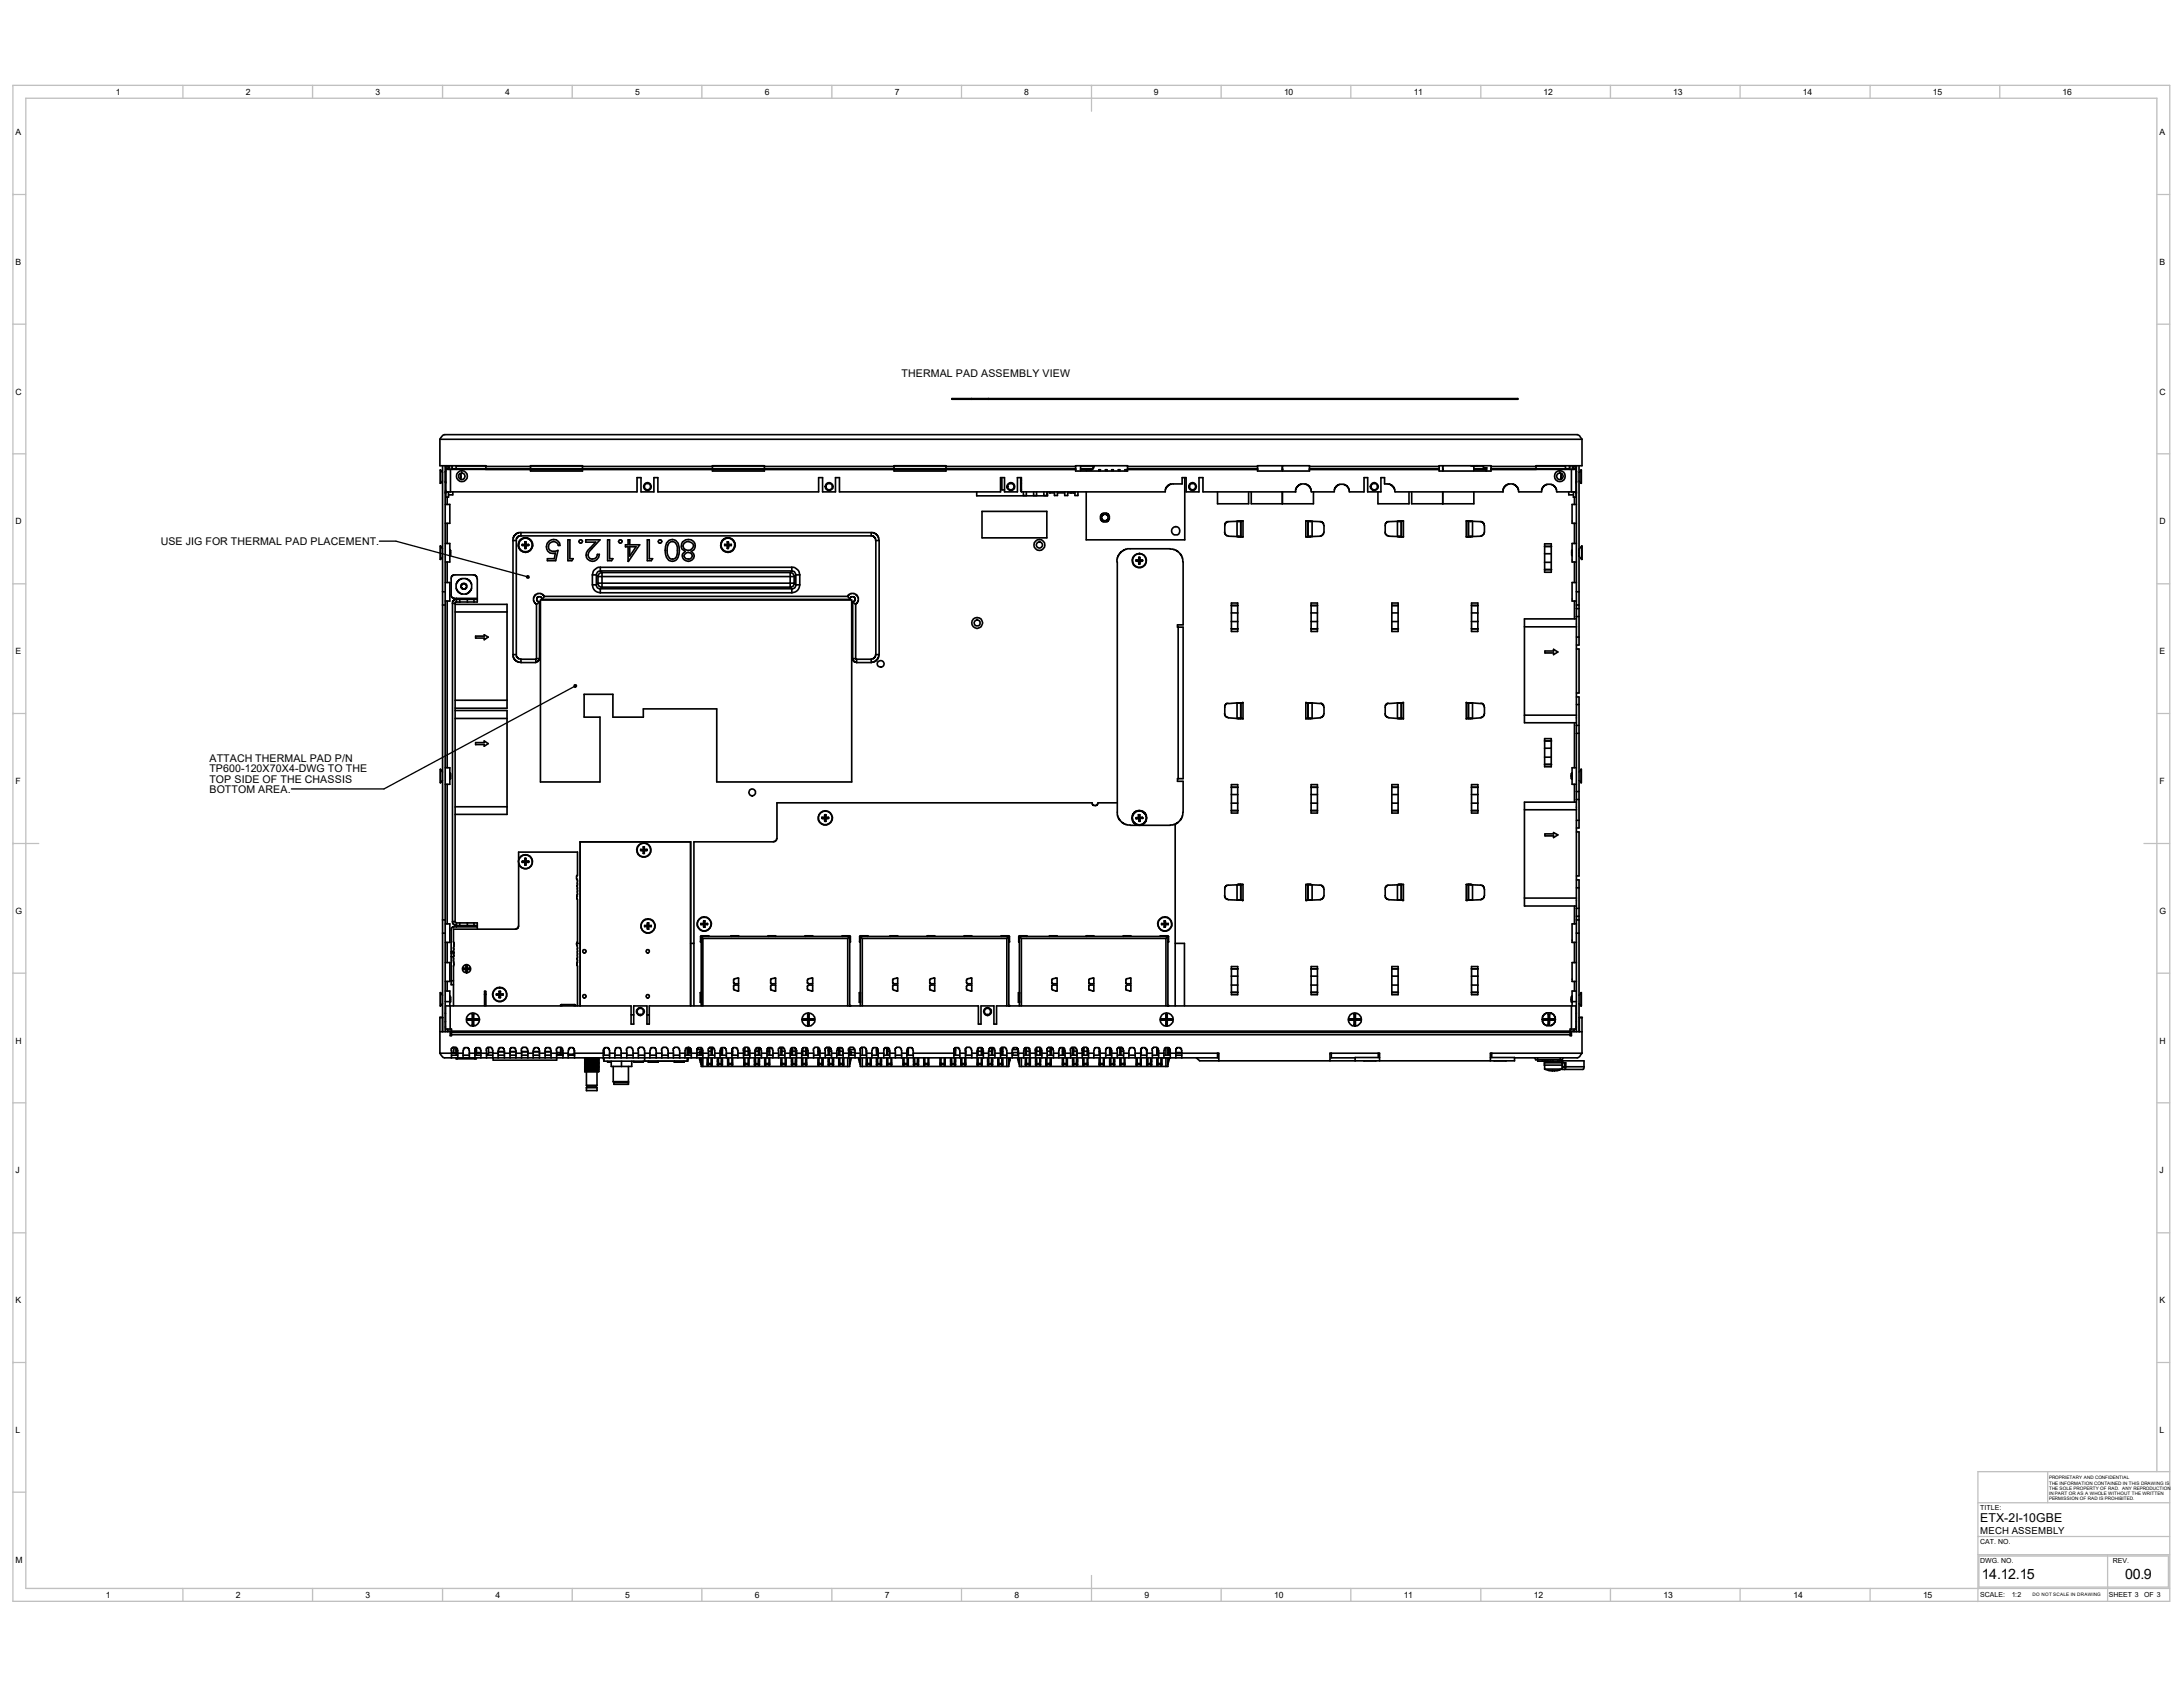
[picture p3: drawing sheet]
<svg xmlns="http://www.w3.org/2000/svg" width="279mm" height="216mm" viewBox="0 0 279 216" stroke-linecap="round" stroke-linejoin="round" font-family="sans-serif">
<defs><g id="words">
<g font-size="1.8">
<text x="253.7" y="202.1">14.12.15</text>
<text x="272" y="202.1">00.9</text>
</g>
<text font-size="1.6" x="253.4" y="194.8">ETX-2I-10GBE</text>
<g font-size="1.4">
<text x="115.4" y="48.3">THERMAL PAD ASSEMBLY VIEW</text>
<text x="20.6" y="69.8">USE JIG FOR THERMAL PAD PLACEMENT.</text>
<text x="26.8" y="97.5">ATTACH THERMAL PAD P/N</text>
<text x="26.8" y="98.8">TP600-120X70X4-DWG TO THE</text>
<text x="26.8" y="100.2">TOP SIDE OF THE CHASSIS</text>
<text x="26.8" y="101.5">BOTTOM AREA.</text>
</g>
<text font-size="1.2" x="253.4" y="196.3">MECH ASSEMBLY</text>
<g font-size="1.1">
<text x="2" y="17.3">A</text>
<text x="14.8" y="12.1">1</text>
<text x="31.5" y="12.1">2</text>
<text x="48.1" y="12.1">3</text>
<text x="64.6" y="12.1">4</text>
<text x="81.3" y="12.1">5</text>
<text x="97.9" y="12.1">6</text>
<text x="114.5" y="12.1">7</text>
<text x="131.1" y="12.1">8</text>
<text x="147.7" y="12.1">9</text>
<text x="164.3" y="12.1">10</text>
<text x="180.9" y="12.1">11</text>
<text x="197.6" y="12.1">12</text>
<text x="214.2" y="12.1">13</text>
<text x="230.8" y="12.1">14</text>
<text x="247.4" y="12.1">15</text>
<text x="264" y="12.1">16</text>
<text x="276.4" y="17.3">A</text>
<text x="2" y="33.9">B</text>
<text x="276.4" y="33.9">B</text>
<text x="2" y="50.5">C</text>
<text x="276.4" y="50.5">C</text>
<text x="2" y="67.1">D</text>
<text x="276.4" y="67.1">D</text>
<text x="2" y="83.7">E</text>
<text x="276.4" y="83.7">E</text>
<text x="2" y="100.3">F</text>
<text x="276.4" y="100.3">F</text>
<text x="2" y="116.9">G</text>
<text x="276.4" y="116.9">G</text>
<text x="2" y="133.6">H</text>
<text x="276.4" y="133.6">H</text>
<text x="2" y="150.2">J</text>
<text x="276.4" y="150.2">J</text>
<text x="2" y="166.8">K</text>
<text x="276.4" y="166.8">K</text>
<text x="2" y="183.4">L</text>
<text x="276.4" y="183.4">L</text>
<text x="2" y="200">M</text>
<text x="13.5" y="204.5">1</text>
<text x="30.2" y="204.5">2</text>
<text x="46.8" y="204.5">3</text>
<text x="63.4" y="204.5">4</text>
<text x="80" y="204.5">5</text>
<text x="96.6" y="204.5">6</text>
<text x="113.2" y="204.5">7</text>
<text x="129.8" y="204.5">8</text>
<text x="146.5" y="204.5">9</text>
<text x="163.1" y="204.5">10</text>
<text x="179.7" y="204.5">11</text>
<text x="196.3" y="204.5">12</text>
<text x="212.9" y="204.5">13</text>
<text x="229.5" y="204.5">14</text>
<text x="246.1" y="204.5">15</text>
</g>
<g font-size=".9">
<text x="253.4" y="193.3">TITLE:</text>
<text x="253.4" y="197.6">CAT. NO.</text>
<text x="253.4" y="200">DWG. NO.</text>
<text x="270.4" y="200">REV.</text>
<text x="253.4" y="204.4">SCALE:</text>
<text x="257.5" y="204.4">1:2</text>
<text x="269.9" y="204.4">SHEET 3</text>
<text x="274.4" y="204.4">OF 3</text>
</g>
<g font-size=".6">
<text x="262.3" y="189.2">PROPRIETARY AND CONFIDENTIAL</text>
<text x="262.3" y="190">THE INFORMATION CONTAINED IN THIS DRAWING IS</text>
<text x="262.3" y="190.7">THE SOLE PROPERTY OF RAD. ANY REPRODUCTION</text>
<text x="262.3" y="191.4">IN PART OR AS A WHOLE WITHOUT THE WRITTEN</text>
<text x="262.3" y="192">PERMISSION OF RAD IS PROHIBITED.</text>
<text x="260.1" y="204.3">DO NOT SCALE IN DRAWING</text>
</g>
</g></defs>
<g fill="none" stroke="#c0c0c0" stroke-width=".17">
<path d="M1.7 10.9h276v194h-276zM23.4 10.9v1.7M40 10.9v1.7M56.6 10.9v1.7M73.2 10.9v1.7M89.8 10.9v1.7M106.5 10.9v1.7M123.1 10.9v1.7M139.7 10.9v3.3M156.3 10.9v1.7M172.9 10.9v1.7M189.5 10.9v1.7"/>
<path d="M206.1 10.9v1.7M222.7 10.9v1.7M239.4 10.9v1.7M255.9 10.9v1.7M1.7 24.9h1.6M276.1 24.9h1.6M1.7 41.5h1.6M1.7 58.1h1.6M276.1 41.5h1.6M276.1 58.1h1.6M1.7 74.7h1.6M276.1 74.7h1.6"/>
<path d="M1.7 91.3h1.6M276.1 91.3h1.6M1.7 107.9h3.3M274.4 107.9h3.3M1.7 124.5h1.6M276.1 124.5h1.6M1.7 141.1h1.6M1.7 157.8h1.6M276.1 141.1h1.6M276.1 157.8h1.6M1.7 174.4h1.6M276.1 174.4h1.6"/>
<path d="M1.7 191h1.6M253.2 196.6h24.5M253.2 192.3h24.5M253.2 199h24.5M253.3 199.1h24.2v4h-24.2zM262.1 188.3v4M269.7 199v5.9M276.1 188.3v-175.7h-272.8v190.7h274.4M277.7 188.3h-24.5v16.7M23.4 203.3v1.6M40 203.3v1.6M56.6 203.3v1.6"/>
<path d="M73.2 203.3v1.6M89.8 203.3v1.6M106.5 203.3v1.6M123.1 203.3v1.6M139.7 201.6v3.3M156.3 203.3v1.6M172.9 203.3v1.6M189.5 203.3v1.6M206.1 203.3v1.6M222.7 203.3v1.6M239.4 203.3v1.6"/>
</g>
<g fill="none" stroke="#000" stroke-width=".21">
<path d="M56.3 56.2l.4-.5 .2-.1h145l.3 .2 .3 .4M56.3 56.2v3.4h5.9v.1M56.3 56.2h146.2M56.6 59.6v72.4M57 59.7h.4M57 59.6v72.4M57.1 59.7v3.3M57.1 59.9h.3M57.1 59.7h.1M57.1 59.6v.1M57.4 59.6v.1M57.4 59.7h.1"/>
<path d="M57.4 59.7v.4M57.5 59.6v.5M57.9 60h79.8M57.9 59.7h.1M57.9 59.6v.5M58.4 59.6v.4M58.4 59.6h3.8M58.4 59.6h.1M58.4 60v.1M62.2 59.7h5.7M62.2 59.7v.4M67.9 59.7v.6h6.6v-.6"/>
<path d="M67.9 59.6h6.6M67.9 59.7v-.1h6.6v.1M74.5 59.7h16.7M91.2 59.7v.6h6.6v-.6M91.2 59.6h6.6M91.2 59.7v-.1h6.6v.1M97.8 59.7h16.6M114.4 59.6h6.7M114.4 59.7v-.1h6.7v.1M114.4 59.7v.6h6.7v-.6M121.1 59.7h16.6M124.3 51.1h2.2"/>
<path d="M124.3 51h2.2M124.3 51h-2.5v.1h2.5M124.3 51v.1M126.5 51v.1M126.5 51h67.8v.1h-67.8M137.7 59.7v.3M137.7 59.7v-.1h6.6v.1M137.7 60v.3h6.6v-.3M138.3 60h1.7M138.3 59.6h1.7M138.3 59.6v.7M140 59.7a.36 .36 0 0 1-.4 .4"/>
<path d="M140 59.6v.1M144.3 60h16.7M144.3 59.7h16.7M144.3 59.7v.3M161 59.7v.3M161 59.7v-.1h6.6v.1M161 60v.3h6.6v-.3M164.1 60h.1M164.1 59.6h.1M164.1 59.6v.7M167.6 60h16.6M167.6 59.7h16.6"/>
<path d="M167.6 59.7v.3M184.2 59.7v-.1h6.6v.1M184.2 60v.3h6.6v-.3M184.2 59.7v.3M184.7 60h.1M184.7 59.6h.1M184.7 59.6v.7M188.2 59.6h.4M188.6 60h1.6M188.6 59.6h1.3M188.6 59.6v.7M188.7 59.6h.4"/>
<path d="M189.9 59.6v.3h.4v.4M190.2 59.9v.4M190.8 60h10.1M190.8 59.7h5.8M190.8 59.7v.3M196.6 59.7v.4M196.6 59.6h3.8M200.3 60v.1M200.4 59.6h.1M200.4 59.6v.4M200.9 59.7v.3M200.9 59.6v.5"/>
<path d="M201.3 59.7h.1M201.3 59.6v.5M201.4 59.6v.1M201.4 59.7v.4M201.4 59.9h.3M201.4 59.7h.4M201.7 59.6v.1M201.7 59.7v3.3M201.7 59.7h.1M201.8 59.6v18.3M202.1 59.6v18.3M202.5 56.2v3.4h-5.9v.1"/>
<path d="M56.4 60.2v1.6M56.4 69.9v1.7M56.4 60.2l.2 .3M56.4 69.9l.2 .3M56.6 61.6l-.2 .2M56.6 71.3l-.2 .3M56.6 75.7h.4M56.6 77.4h.4M57 69.6h.6v2.3h-.6M57 64.6h.6v2.4h-.6M57 74.5h.6v2.4h-.6M57 61.7l.1 .1"/>
<path d="M57 61.7h.1M57 63v.1M57 60.3v1.4M57 60.3v.1M57 63.1h.1M57.1 62.8l-.1 .1M57.1 63h.3M57.1 60.3h-.1M57.1 62.9h.6M57.1 60.1h.6M57.2 63.6v1M57.2 67v2.6"/>
<path d="M57.2 71.9v2.6M57.2 76.9v21.4M57.4 63v.6h-.3v-.6M57.4 62.9v.1M57.6 70.4h.1M57.6 71.1h.1M57.6 70.4v.7M57.7 62.9h23.8v-1.8h.5v1.8h1.7v-1.8h.5v1.8h20.6v-1.8h.5v1.8h1.6v-1.8h.5v1.8h20.7v-1.8h.5v1.8h1.6v-1.8h.5v1.8h18.4l.2-.5 .4-.4 1.6-.1v-.8h.5v1.8h1.7v-1.8h.5v1.8h11.9M57.7 71.1h-.1M57.7 60.1v2.8M57.7 70.4v.7M57.7 60.1h10.2"/>
<path d="M57.9 73.7l.1-.1h2.7l.3 .2 .1 .3v2.5h-2.9a.43 .43 0 0 1-.5-.4v-2.3zM57.9 77.2h.4M57.9 77.2v40.7M58 62.9v.4h-.6M58.3 77.3h6.6v1M58.3 77.2v40.7M58.3 78.3h6.6M58.4 76.7h.4M58.4 76.7v.3M58.4 77h.4M58.4 77h-.1v.2M58.4 76.7h-.2l-.2 .1-.1 .2v.2"/>
<path d="M58.4 76.6v.1M58.8 76.7h1M58.8 60.6h.2M58.8 76.7v.3M58.8 77h1M59 60.6v.7zM59.1 75.1a.34 .34 0 0 0 .4 .2 .34 .34 0 0 0 .2-.5 .34 .34 0 0 0-.6 0l-.1 .2 .1 .1M59.8 76.7h.9M59.8 76.7v.3M59.8 77h.9M60.7 76.7h.4M60.7 76.7v.3"/>
<path d="M61.1 76.7v.3h-.4M61.1 76.6v.1M62.2 60.1h.1M64.9 78.3v11.3M65.7 69.2h.4M65.7 69.2v14.6M66.1 69.2v14.6M66.7 68.2h-.4l-.5 .3-.1 .4v.3M66.7 68.6h44.8M66.7 68.2v.4M66.7 68.2h44.8M66.7 68.6l-.4 .1-.2 .2v.3"/>
<path d="M66.8 69.7h.4M66.8 69.7v.1M66.8 69.7h.1M66.8 69.8h.4M66.9 69.7h.3M66.9 69.8h.3M66.9 69.7v.1M66.9 69.8h-.1M67.2 70.2h.1M67.2 69.3v.1M67.2 69.7h.1M67.2 69.8v.4"/>
<path d="M67.2 69.3h.1M67.2 69.3v.4M67.2 69.4h.1M67.2 70.1h.1M67.2 69.4v.3M67.2 69.8v.3M67.2 69.8h.1M67.2 70.1v.1M67.3 69.7h.3M67.3 69.8h.3M67.3 69.4v.3M67.3 69.8v.3"/>
<path d="M67.3 69.8h.1M67.3 70.1v.1M67.3 69.3l.1 .4M67.3 69.3v.1M67.4 69.7h-.1M67.4 69.8l-.1 .4M67.4 69.7h.2M67.6 69.7v.1M67.6 69.8l-.2 .1M67.9 60.1h.1M67.9 60.1h6.6M68.7 77.3l.3-.3v7.3"/>
<path d="M68.7 77.3v7M69.2 76.8h39.8v23.3h-17.3v-9.4h-9.4v1.1h-3.9v-2.9h-3.6v2.9h2v8.3h-7.6zM69.4 76.7h39.4M69.4 76.7a.34 .34 0 0 0-.3-.4 .34 .34 0 0 0-.4 .3 .34 .34 0 0 0 .2 .4h.1M69.7 76.3l-.5-.4h-.4l-.2 .2-.3 .4v.4l.4 .4M69.7 76.3h38.8M69.7 76.3l-.3 .4M70.3 69.3a.81 .81 0 0 1 .9-.2 .81 .81 0 0 1 .5 .7h-.2a.65 .65 0 0 0-.9-.4 .65 .65 0 0 0-.4 .8 .65 .65 0 0 0 1 .3l.2-.1-.3 1.4h-1v-.3h.9l.1-.7a.87 .87 0 0 1-1.1-.4 .87 .87 0 0 1 .3-1.1zM72.7 69.1h.2v2.4h.5l-.2 .3h-.5zM74.5 60.1h.1M74.5 60.1h16.7M75 69.1h1.8l-1 1.1a.98 .98 0 0 0-.5 1 .62 .62 0 0 0 .7 .3 .62 .62 0 0 0 .5-.5h.2a.85 .85 0 0 1-1.1 .8 .85 .85 0 0 1-.4-1.4l1-1h-1.2z"/>
<path d="M75.8 73.6v1.2M75.8 73.6h.5M75.8 74.8a1.01 1.01 0 0 0 1 1.1M75.8 74.8h.5M76.3 73.6v1.2M76.3 73.6l.2 .2M76.3 74.8a.45 .45 0 0 0 .5 .6M76.5 74.6h.5M76.5 74.6a.45 .45 0 0 0 .5 .5M76.5 73.8v.8M76.5 74.6l-.2 .2M76.5 73.8h.5"/>
<path d="M76.8 73.1a.5 .5 0 0 0-.5 .5M76.8 72.6v.5M76.8 72.6a1.01 1.01 0 0 0-1 1M76.8 75.4v.5M76.8 73.1l.2 .2M76.8 73.1h24.5M76.8 75.4h24.5M76.8 72.6h24.5M76.8 75.9h24.5M77 73.3v.5M77 73.3a.5 .5 0 0 0-.5 .5M77 74.6v.5"/>
<path d="M77 73.8h24.1M77 73.3h24.1M77 73.8v.8M77 74.6h24.1M77 75.1h24.1M77 75.1l-.2 .3M77.8 69.1h.2v2.4h.4l-.1 .3h-.5zM80.4 69.1h.2v.6h1.3l-1.5 2.1v-1.8h-.3v-.3h.3zM80.6 70h.8l-.8 1.2zM82.8 69.1h.3v2.4h.4l-.1 .3h-.6zM85.6 69.2a.88 .88 0 0 1 1.3 .8 1.92 1.92 0 0 1-.4 1.7 .88 .88 0 0 1-1.3-.8 1.92 1.92 0 0 1 .4-1.7zM85.6 69.5a.65 .65 0 0 1 .8-.1 .65 .65 0 0 1 .3 .7 1.78 1.78 0 0 1-.3 1.4h-.5a1.55 1.55 0 0 1-.3-2z"/>
<path d="M87.4 69.3a.89 .89 0 0 1 1.1-.2 .89 .89 0 0 1 .4 1l-.1 .3-.3 .2 .3 .3a.72 .72 0 0 1-.7 .9 .72 .72 0 0 1-.6-1l.2-.2-.4-.3a.95 .95 0 0 1 .1-1zM87.6 69.5a.7 .7 0 0 1 1.2 .3 .66 .66 0 0 1-.8 .6 .66 .66 0 0 1-.5-.7zM87.7 70.9a.46 .46 0 0 1 .7-.1 .46 .46 0 0 1-.1 .7h-.5l-.3-.3zM91.2 60.1h.1M91.2 60.1h6.6M92.8 69.7h.3M92.8 69.7v.1M92.8 69.7h.1M92.8 69.8h.3M92.8 69.8h.1M93.1 70.2h.1M93.1 69.3v.1"/>
<path d="M93.1 69.7h.1M93.1 69.8v.4M93.1 69.3h.1M93.1 69.3v.4M93.1 69.4h.1M93.1 69.4v.3M93.1 69.8v.3M93.1 70.1v.1M93.1 69.8h.1M93.1 70.1h.1M93.2 69.7h.4M93.2 69.4v.3"/>
<path d="M93.2 69.8v.3M93.2 69.8h.1M93.2 70.1v.1M93.2 69.8h.4M93.2 69.3l.1 .4M93.2 69.3v.1M93.3 69.7h-.1M93.3 69.8l-.1 .4M93.3 69.7h.3M93.6 69.8h.1M93.6 69.7v.1M93.6 69.8l-.3 .1"/>
<path d="M93.6 69.7h.1M97.8 60.1h.1M97.8 60.1h16.6M101.1 73.3v.5M101.1 73.8h.5M101.1 74.6v.5M101.1 73.8v.8M101.1 75.1l.2 .3M101.1 73.3a.5 .5 0 0 1 .5 .5M101.1 74.6h.5M101.3 72.6v.5M101.3 75.4v.5"/>
<path d="M101.3 73.1a.5 .5 0 0 1 .6 .5M101.3 72.6a1.01 1.01 0 0 1 1.1 1M101.3 73.1l-.2 .2M101.6 74.6a.45 .45 0 0 1-.5 .5M101.6 73.8v.8M101.6 74.6l.3 .2M101.9 73.6l-.3 .2M101.9 73.6v1.2M101.9 74.8a.45 .45 0 0 1-.6 .6M101.9 73.6h.5M101.9 74.8h.5M102.4 74.8a1.01 1.01 0 0 1-1.1 1.1"/>
<path d="M102.4 73.6v1.2M108.5 76.3l.3 .4M108.5 76.3l.2-.2 .2-.2h.4l.4 .3 .2 .3v.4l-.1 .2-.3 .2M108.8 76.7a.33 .33 0 0 1 .4-.3 .33 .33 0 0 1 .1 .5l-.2 .1M109.1 77l.4 .3v7M109.1 77v7.3M111.5 68.2v.4M111.5 68.6h.2l.3 .2 .1 .4M111.5 68.2h.4l.4 .3 .1 .2 .1 .5M112.1 69.2h.4M112.1 69.2v14.6M112.5 69.2v14.6"/>
<path d="M114.4 60.1h6.7M114.4 60.1h.1M121.1 60.1h16.6M121.1 60.1h.1M125 62.9v.6h9.1v-.6M125.7 65.4h8.3v3.4h-8.3zM128.2 61.1v1.6h.4M130.6 61.5v.3M130.6 61.8h.1M130.6 61.5h.1M130.6 62.7h.1M130.6 61.1v.4"/>
<path d="M130.6 61.8v1.1h.1M131 62.9v.5h.4v-.5M132.3 62.9v.5h.4v-.5M133.6 62.9v.5h.4v-.5M134.3 62.9v.2h.1M134.4 62.9v.2M134.4 63.1h.6M135 62.9v.5h.3v-.5M135.3 63.1h1M136.3 62.9v.5h.4v-.5M136.7 63.1h.7M137 62.9v.2"/>
<path d="M137.2 62.9v.2M137.4 62.9v.2M137.4 63.1h.1M137.5 62.9v.2M137.7 60.1h.1M138 62.9v.5h-.4v-.5l-.1 .2M138.3 60.1h1.5M139 60.1v.2M140.6 60.3v-.2h.2v.2M141.5 60.3v-.2h.2v.2M141.7 66.7a.58 .58 0 0 0 0-.9 .58 .58 0 0 0-.9 .3 .58 .58 0 0 0 .6 .7h.3M142.3 60.3v-.2h.2v.2"/>
<path d="M143 71.9v32.4l.3 .6 .4 .4 .4 .2 .6 .1M143.1 60.3v-.2h.2v.2M144 60.3v-.2h.2v.2M144.3 60.1h16.7M144.3 60.1h.1M145.4 71.7h.4M145.4 71.7v.1M145.4 71.7h.1M145.4 71.8h.4M145.5 71.8h.3M145.5 71.8h-.1M145.5 71.7h.3"/>
<path d="M145.5 71.7v.1M145.8 72.2h.1M145.8 71.7h.1M145.8 71.3v.1M145.8 71.3h.1M145.8 71.3v.4M145.8 71.8v.4M145.8 71.8h.1M145.8 71.4v.3M145.8 71.8v.3M145.8 72.1v.1M145.8 71.4h.1"/>
<path d="M145.8 72.1h.1M145.8 71.8h.4M145.8 71.7h.4M145.8 72.1l.1 .1M145.9 71.3v.4M145.9 71.3l-.1 .1M145.9 71.7h-.1M145.9 71.7h.3M145.9 71.8v.4M146.2 71.7v.1M146.2 71.8h-.3M149.8 70.3h.5l.5 .4 .5 .5 .1 .7v8.1h-.7v.3h.1"/>
<path d="M149.8 70.2h-5.5l-.5 .2-.5 .4-.3 .6v.5M151.6 61.1v8h-12.6v-6.2M155.8 62.9v1.6h4v-1.6M156.7 68.1l.1 .3 .3 .2 1.2 .1M157.6 78.4h.8M157.6 77.5h.8M157.6 79.5h.8M157.6 77.5h.1M157.6 78.4v1.1M157.6 77.5v.9M157.6 79.5v1M158.3 66.7h.5v2h-.5"/>
<path d="M158.3 66.7h.5M158.3 66.7l-1.3 .1-.2 .3v1M158.3 66.7v2M158.3 68.7h.5M158.4 77.5h.1M158.4 78.4v1.1M158.4 77.5v.9M158.4 79.5v1.3h-.8v-.3M158.4 77.5v-.3h-.8v.3M158.5 68.7h.6M158.8 68.7h.3M158.8 66.7v2"/>
<path d="M159 66.7h.1M159 68.7h.1M159.1 66.7h-.3M159.1 66.7h-.6M159.1 66.7v2M160.1 62.9v1.6h8v-1.6M161 60.1h.1M164.1 60.1h.1M164.1 62.9v1.6M167.1 66.7h.6M167.1 66.7v2M167.1 66.7h.3"/>
<path d="M167.3 66.7h.1M167.3 68.7h.1M167.4 68.7h-.3M167.4 66.7v2M167.6 60.1h16.6M167.6 60.1h.1M167.7 68.7h-.6M167.8 78.4h.8M167.8 77.5h.8M167.8 79.5h.8M167.8 77.5h.1M167.8 78.4v1.1"/>
<path d="M167.8 77.5v.9M167.8 79.5v1M167.8 77.5v-.3h.8v.3M167.9 66.7h-.5v2h.5M167.9 66.7v2M167.9 66.7l1.1 .1M167.9 68.7h-.5M167.9 66.7h-.5M168.6 77.5h.1M168.6 78.4v1.1M168.6 77.5v.9M168.6 79.5v1.3h-.8v-.3"/>
<path d="M169 66.8h.2l.2 .3 .1 1-.1 .3-.4 .2-1.1 .1M170.7 62.9h-2.8l-.2-.5-.3-.3-.3-.2h-.6l-.3 .2-.3 .3-.1 .5M176.4 62.9v1.6h3.9v-1.6M177.2 68.1l.1 .3 .3 .2 1.3 .1M178.1 78.4h.8M178.1 77.5h.8M178.1 79.5h.8M178.1 77.5h.1M178.1 78.4v1.1M178.1 77.5v.9M178.1 79.5v1M178.9 66.7h.5"/>
<path d="M178.9 66.7l-1.4 .1-.2 .3v1M178.9 66.7v2M178.9 68.7h.5M178.9 66.7h.4v2h-.4M178.9 77.5v.9M178.9 79.5v1.3h-.8v-.3M178.9 77.5v-.3h-.8v.3M178.9 77.5h.1M178.9 78.4v1.1M179 68.7h.6M179.4 66.7v2M179.4 68.7h.2"/>
<path d="M179.5 66.7h.1M179.5 68.7h.1M179.6 66.7h-.2M179.6 66.7h-.6M179.6 66.7v2M180.7 62.9v1.6h7.9v-1.6M184.2 60.1h.1M184.7 60.1h.1M184.7 62.9v1.6M187.7 66.7h.6M187.7 66.7v2M187.7 66.7h.2"/>
<path d="M187.8 66.7h.1M187.8 68.7h.1M187.9 68.7h-.2M187.9 66.7v2M188.3 68.7h-.6M188.3 77.5v.9M188.3 79.5v1M188.3 77.5v-.3h.8v.3M188.3 78.4h.8M188.3 77.5h.8M188.3 79.5h.8M188.3 77.5h.1"/>
<path d="M188.3 78.4v1.1M188.5 68.7h-.6M188.5 66.7v2M188.5 66.7l1 .1M188.5 66.7h-.6M188.5 66.7h-.5v2h.5M188.6 60.1h1.6M189.1 77.5h.1M189.1 78.4v1.1M189.1 77.5v.9M189.1 79.5v1.3h-.8v-.3M189.5 66.8h.2l.2 .3 .1 1-.1 .3-.4 .2-1 .1"/>
<path d="M190.8 60.1h10.3M190.8 60.1h.1M192.4 62.9h-13.8l-.2-.5-.3-.3-.3-.2h-.6v-.8h-.5v1.8h-1.7v-1.8h-.4v1.8h-1.9l-.1-.4-.3-.4-.3-.1h-.6l-.5 .3-.1 .4v.2M196.6 60.1h.1M197.3 62.9h-2.9l-.2-.5-.3-.3-.3-.2h-.5l-.3 .2-.3 .3-.1 .5M197.7 70.9v1.1M197.7 70.9h.8M197.7 69.9h.9M197.7 72h.8M197.7 72.9h.9M197.7 69.9v-.3h.8v1.3M197.7 69.9v1"/>
<path d="M197.7 72v.9M198.5 70.9v1.1M198.5 72v1.2h-.8v-.3M199.8 60.6v.7M199.8 60.6h.1M200.8 62.9v.4h.6M201.1 62.9h-1.8l-.1-.4-.3-.4-.4-.1h-.5l-.5 .3-.2 .4v.2M201.1 60.1v2.8M201.1 60.1h.6M201.1 62.9h.6M201.2 70.4v.7M201.2 71.1h.1"/>
<path d="M201.2 70.4h.1M201.4 63v.6h.3v-.6M201.4 63h.3M201.4 62.9v.1M201.5 63.6v1M201.5 67v2.6M201.5 71.9v2.6M201.5 76.9v2.3M201.7 60.3l.1 1.4M201.7 63.1h.1M201.7 62.8l.1 .1M201.8 77.9v1"/>
<path d="M201.8 79.9v.3M201.8 79.2h-6.7v1M201.8 74.5h-.6v2.4h.6M201.8 64.6h-.6v2.4h.6M201.8 69.6h-.6v2.3h.6M201.8 61.7l-.1 .1M201.8 61.7h.1M201.8 78.9v.9M201.8 63l-.1 .1M201.8 75.7h.3M201.8 77.4h.3M201.8 77.9h.3"/>
<path d="M201.8 78.9h.3M202.1 77.9v1M202.1 61.6l.3 .2M202.1 70.4h.1M202.1 71.1h.1M202.1 78.9v2.6M202.4 60.2v1.6M202.4 60.2l-.3 .3M202.4 69.9v1.7M202.4 69.9l-.3 .4v.9l.3 .4M56.4 98.5v1.7M56.4 98.5l.2 .3"/>
<path d="M56.6 99.9l-.2 .3M57 98.3h.6v.6M57.6 98.9v1.5h-.6M57.6 99.7h.1M57.6 98.9h.1M57.6 98.9l.1 .1M57.6 98.9v.8M57.7 99v.7M57.7 99.7h-.1M58.3 90.9h6.6v1M58.3 91.9h6.6M58.3 89.6h6.6"/>
<path d="M60.9 81.4h1.1v-.2l.5 .3-.5 .4v-.2h-1.1zM60.9 95h1.1v-.2l.5 .4-.5 .3v-.2h-1.1zM64.9 89.6v1h-6.6M64.9 91.9v11.4M65.7 83.8v.4l.2 .3 .4 .2 .4 .1M65.7 83.8h.4M66.1 83.8v.2l.1 .2 .2 .1 .3 .1M66.7 84.4v.4M66.7 84.4h1.9M68.6 84.4v.4h-1.9M68.7 84.3h.3M68.7 84.3l-.1 .1"/>
<path d="M69 84.3l-.2 .4-.2 .1M109.1 84.3l.2 .3 .3 .2M109.1 84.3h.4M109.5 84.3l.1 .1M109.6 84.4h1.9M109.6 84.4v.4M109.6 84.8h1.9M111.5 84.4v.4M112.1 83.8h.4M112.1 83.8l-.2 .4-.4 .2M112.5 83.8l-.2 .6-.2 .2-.6 .2M150.8 99.7h-.1v.3h.7v4"/>
<path d="M150.8 80.3v19.4M150.8 80.3h.6v19.4h-.6M156.7 91.4l.1 .2 .3 .2 1.2 .1M157.2 90h-.2l-.2 .3v1.1M157.6 80.5h.9M158.3 90h.5v1.9h-.5M158.3 90v1.9M158.3 90h-1.1M158.3 91.9h.5M158.5 91.9l.6 .1M158.8 91.9l.3 .1M158.8 90h-.5"/>
<path d="M158.8 90v1.9M159 90h.1M159 91.9h.1M159.1 89.9l-.3 .1M159.1 89.9l-.6 .1M159.1 89.9v2.1M167.1 89.9l.6 .1M167.1 89.9v2.1M167.1 89.9l.3 .1M167.3 90h.1M167.3 91.9h.1M167.4 90h.5"/>
<path d="M167.4 91.9l-.3 .1M167.4 90v1.9M167.7 91.9l-.6 .1M167.8 80.5h.9M167.9 90h-.5v1.9h.5M167.9 90v1.9M167.9 90h1.1M167.9 91.9h-.5M169 90h.2l.2 .3 .1 1.1-.1 .2-.4 .3h-1.1M177.2 91.4l.1 .2 .3 .2 1.3 .1M177.7 90h-.2l-.2 .3v1.1M178.1 80.5h.9"/>
<path d="M178.9 90v1.9M178.9 90h-1.1M178.9 91.9h.5M178.9 90h.4v1.9h-.4M179 91.9l.6 .1M179.4 90h-.5M179.4 90v1.9M179.4 91.9l.2 .1M179.5 90h.1M179.5 91.9h.1M179.6 89.9l-.2 .1M179.6 89.9l-.6 .1"/>
<path d="M179.6 89.9v2.1M187.7 89.9l.6 .1M187.7 89.9v2.1M187.7 89.9l.2 .1M187.8 90h.1M187.8 91.9h.1M187.9 90h.6M187.9 91.9l-.2 .1M187.9 90v1.9M188.3 91.9l-.6 .1M188.3 80.5h.9M188.5 91.9h-.6"/>
<path d="M188.5 90v1.9M188.5 90h1M188.5 90h-.5v1.9h.5M189.5 90h.2l.2 .3 .1 1.1-.1 .2-.4 .3h-1M195.1 80.2v11.3M195.1 91.5h6.7M195.1 80.2h6.7M195.1 91.5v1h6.7M197.7 95.8v1.1M197.7 95.8h.8M197.7 94.8h.9M197.7 96.9h.8"/>
<path d="M197.7 97.8h.9M197.7 94.8v1M197.7 94.8v-.3h.8v1.3M197.7 96.9v.9M197.7 83.3h1.1v-.2l.6 .3-.6 .4v-.2h-1.1zM198.5 95.8v1.1M198.5 96.9v1.2h-.8v-.3M201.1 99.7h.1M201.1 99v.7M201.2 98.9v.8M201.2 99.7h.1M201.2 98.9h.1"/>
<path d="M201.2 98.9l-.1 .1M201.2 98.9v1.5h.6M201.5 92.5v5.8M201.8 92.8v1.1M201.8 91.5v1.3M201.8 98.3h-.6v.6M201.8 89.2h.3v1M201.8 80.2v11.3M201.8 93.9v7.4M201.8 83.1h.3v5.6h-.3M201.8 81.5h.3M201.8 90.2h.3"/>
<path d="M201.8 92.8h.3M201.8 93.9h.3M202.1 81.5v1h-.3M202.1 92.8v1.1M202.1 99.9l.3 .3M202.1 90.2v2.6M202.1 93.9v7.4M202.4 98.5v1.7M202.4 98.5l-.3 .3M56.6 119.4h.4M56.6 117.7h.4M57 118.2h.6v2.4h-.6"/>
<path d="M57.2 100.4v17.8M57.9 117.9h.4M57.9 117.9v.2l.2 .2 .3 .1M58.3 117.9l.1 .2M58.3 103.3h6.6M58.4 118.1v.3M58.4 118.1h.4M58.4 118.4h.4M58.4 118.4v.2M58.8 118.1h1M58.8 118.1v.3M58.8 118.4h1"/>
<path d="M59.8 118.1h.9M59.8 118.4h.9M59.8 118.1v.3M60.7 118.1h.4v.3M60.7 118.1v.3M60.7 118.4h.4M61.1 118.6h-2.9a.34 .34 0 0 0-.5 .4v2.8M61.1 118.6v.3M61.1 118.4v.2M64.9 103.3v.9h-6.6M66.4 110.6l-.1 7.9a.36 .36 0 0 1-.3 .4h-8v1.7M66.4 110v-.9h7.5v2.9l-.1 .1v.4"/>
<path d="M66.8 110.2v.2M66.8 110.2h.4M66.8 110.4h.4M66.9 110.3l-.1 .1M66.9 110.3h.3M66.9 110.2v.1M67.2 110.7h.1M67.2 110.2h-.4M67.2 109.9h.1M67.2 110.2h.1M67.2 109.9v.3M67.2 110.4v.3"/>
<path d="M67.2 110.3v.4M67.2 110.3v.1M67.3 109.9v.3M67.3 110.3v.4M67.3 110.2h.4M67.3 110.7h.1M67.3 110.3l.1 .1M67.3 110.3h.3M67.3 109.9l.1 .3M67.3 109.9h.1M67.4 110.4h.2M67.4 110.2h-.1"/>
<path d="M67.4 110.2h.2M67.4 110.4l-.1 .3M67.6 110.2v.2M73.9 112.5v1M73.9 113.5v.8M73.9 114.3v.4M73.9 114.7h-.1v.3l.1 .1M73.9 115.1v5.5l-.1 .1 .1 .3M82 108.7h.3M82 108.7v.1M82 108.8l.3 .1M82 108.8h.1"/>
<path d="M82 108.8h.4M82.3 109.2h.2M82.3 108.4h.1M82.3 108.7l.1 .1M82.3 108.4h.2M82.3 108.4v.3M82.3 108.9v.3M82.4 108.4v.4M82.4 108.8v.4M82.4 108.8l-.1 .1M82.4 109.2h-.1M82.4 108.4h.1"/>
<path d="M82.4 109.2h.1M82.4 108.8h.4M82.4 108.8l.1 .1M82.5 108.7l-.1 .1M82.5 108.4h-.1M82.5 108.7h.3M82.5 108.4v.3M82.5 108.9v.3M82.5 118.6h.3M82.5 118.4v.1M82.5 118.4v.2M82.5 118.5h.4"/>
<path d="M82.5 118.5v.1M82.5 118.5h.1M82.8 108.8h.1M82.8 108.7v.1M82.8 108.8l-.3 .1M82.8 118.6l.1 .3M82.8 118.4l.1 .1M82.8 118.4h-.3M82.9 118.1h.1M82.9 118.1l-.1 .3M82.9 118.1v.4M82.9 118.5v.4"/>
<path d="M82.9 118.5l-.1 .1M82.9 118.9h.1M83 118.1v.4M83 118.5v.4M83 118.5h.3M83 118.9h.1M83 118.5v.1M83 118.6h.4M83 118.4v.1M83 118.4h.4M83 118.1v.3M83 118.6v.3"/>
<path d="M83.3 118.5l.1 .1M83.3 118.5h.1M83.4 118.4v.2M83.4 118.4l-.1 .1M89.7 118.2h.3M89.7 118.2v.1M89.7 118.3h.3M89.7 118.2h.1M89.7 119.8l.3 .3M89.7 118.2h.4M89.7 118.3h.4M89.7 118.3h.1"/>
<path d="M90 118.2h.1M90 118.3l.1 .4M90.1 118.7h.1M90.1 117.9l-.1 .3M90.1 118.6h.1M90.1 117.9h.1M90.1 117.9v.3M90.1 118.3v.4M90.1 118.3h-.1M90.2 118.2h.3M90.2 118.3h.3M90.2 117.9v.3"/>
<path d="M90.2 118.3v.3M90.2 118.6v.1M90.2 118.3h.1M90.2 118.3h.4M90.2 118.2h.1M90.2 117.9h.1M90.2 118.2h.4M90.2 118.3v.4M90.5 118.3h.1M90.5 118.2v.1M90.6 118.2h-.1M90.6 118.2v.1"/>
<path d="M90.6 119.8h.1M90.6 119.8h-.9v8.9M93.7 119.8h.1M93.7 119.8h.8M93.7 119.8h-.1M98.4 119.8h-.1M98.4 119.8h.9M98.4 119.8h.1M103.2 119.8h.8M103.2 119.8h.1M103.2 119.8h-.2M105.2 104.7l.3 .1"/>
<path d="M105.2 104.6h.1M105.2 104.6h.3M105.2 104.6v.1M105.2 104.6h.4M105.2 104.7h.4M105.2 104.7h.1M105.5 104.8l.1 .3M105.5 104.6h.1M105.6 105.1h.1M105.6 104.3h.1M105.6 104.3l-.1 .3M105.6 104.3v.3"/>
<path d="M105.6 104.7v.4M105.6 104.7l-.1 .1M105.7 104.7v.4M105.7 104.6h.3M105.7 104.7h.3M105.7 104.3v.3M105.7 105.1h.1M105.7 104.6h.1M105.7 104.3h.1M106 104.7h.1M106 104.6v.1M106 104.7l-.3 .1"/>
<path d="M106 104.6h.1M107.9 119.8h-.1M107.9 119.8h.9v8.9M107.9 119.8h.1M108.8 119.8l-.3 .3M110.1 119.8l.3 .3M111 119.8h.1M111 119.8h-.9v8.9M114 119.8h-.1M114 119.8h.9M114 119.8h.1M118.8 119.8h.8"/>
<path d="M118.8 119.8h.1M118.8 119.8h-.1M123.5 119.8h-.1M123.5 119.8h.9M123.5 119.8h.1M128.2 119.8h-.1M128.2 119.8h.9v8.9M128.2 119.8h.1M129.1 119.8l-.2 .3M130.5 119.8l.2 .3M131.4 119.8h.1M131.4 119.8h-.9v8.9"/>
<path d="M134.4 119.8h.1M134.4 119.8h.9M134.4 119.8h-.1M139.1 119.8h.9M139.1 119.8h.1M139.1 119.8h-.1M140.5 102.7a.36 .36 0 0 1-.4 .4 .36 .36 0 0 1-.3-.4h-40.4v4.6a.32 .32 0 0 1-.4 .4h-10.2v21M140.6 102.7h2.4M143.9 119.8h-.1M143.9 119.8h.8M143.9 119.8h.1M145.4 104.6v.2"/>
<path d="M145.4 104.6l.1 .1M145.4 104.8h.4M145.5 104.7h.1M145.5 104.7l-.1 .1M145.5 104.7h.3M145.7 104.3h.2M145.7 104.3h.1M145.7 104.3l.1 .3M145.8 104.8v.3M145.8 104.6h-.4M145.8 104.3v.3M145.8 104.6h.1"/>
<path d="M145.8 104.3h.1M145.8 104.7v.1M145.8 104.7v.4M145.8 104.6l-.3 .1M145.8 104.7l.1 .1v.3M145.8 105.1h.1M145.8 104.6h.4M145.8 104.7h.4M145.8 104.7l.1 .4M145.9 104.6h.3M145.9 104.3v.3M145.9 104.6h-.1"/>
<path d="M145.9 104.3h-.1M145.9 105.1h-.1M146.2 104.6v.1M146.2 104.7h.1M146.2 104.6l.1 .1M146.3 104.7l-.4 .1M148.6 119.8h.9v8.9M148.6 119.8h.1M148.6 119.8h-.1M148.7 118.2h.1M148.7 118.2h.3M148.7 118.2v.1"/>
<path d="M148.7 118.3h.3M148.7 118.2h.4M148.7 118.3h.1M148.7 118.3h.4M149 117.9h.1M149 118.2h.1M149 118.7h.1M149 117.9v.3M149 118.3v.4M149.1 118.6h.1M149.1 117.9v.3M149.1 118.3v.3"/>
<path d="M149.1 118.3h-.1M149.1 118.6l-.1 .1M149.1 117.9h.1M149.1 118.2h.4M149.1 118.6v.1M149.1 118.3h.1M149.1 118.3h.4M149.1 117.9l.1 .3M149.2 118.3h.3M149.2 118.2h.3M149.2 118.3l-.1 .4M149.2 118.2h-.1"/>
<path d="M149.5 118.2v.1M149.5 118.3h.1M149.5 119.8l-.3 .3M149.5 118.2h.1M150.4 105.5v23.2M151.4 104l-.1 .5-.2 .4-.4 .4-.6 .3h-5.4M156.7 114.6l.1 .3 .3 .2 1.2 .1M157.6 101.7v1.1M157.6 103.7v.1M157.6 101.7h.8M157.6 100.8h.9M157.6 102.8h.8"/>
<path d="M157.6 103.7h.8M157.6 103.8h.8M157.6 100.8v.9M157.6 100.8v-.4h.8v1.3M157.6 102.8v.9M158.3 113.2h.5v2h-.5M158.3 113.2l-1.3 .1-.2 .3v1M158.3 113.2v2M158.3 115.2h.5M158.4 101.7v1.1M158.4 103.7v.1M158.4 102.8v.9"/>
<path d="M158.4 103.8v.3h-.8v-.3M158.5 113.2h.6M158.5 115.2h.6M158.8 115.2h.3M158.8 113.2h-.5M158.8 113.2v2M158.8 113.2h.3M159 113.2h.1M159 115.2h.1M159.1 113.2v2M167.1 113.2h.6M167.1 113.2v2"/>
<path d="M167.1 113.2h.3M167.3 113.2h.1M167.3 115.2h.1M167.4 113.2h.5M167.4 115.2h.5M167.4 115.2h-.3M167.4 113.2v2M167.7 115.2h-.6M167.8 101.7v1.1M167.8 103.7v.1M167.8 101.7h.8M167.8 100.8h.9"/>
<path d="M167.8 102.8h.8M167.8 103.7h.8M167.8 103.8h.8M167.8 100.8v.9M167.8 100.8v-.4h.8v1.3M167.8 102.8v.9M167.8 103.8v.3h.8v-.3M167.9 113.2h-.5v2h.5M167.9 113.2v2M167.9 113.2l1.1 .1M168.6 101.7v1.1M168.6 103.7v.1"/>
<path d="M168.6 102.8v.9M169 113.3h.2l.2 .3 .1 1-.1 .3-.4 .2-1.1 .1M177.2 114.6l.1 .3 .3 .2 1.3 .1M178.1 101.7v1.1M178.1 103.7v.1M178.1 101.7h.8M178.1 100.8h.9M178.1 102.8h.8M178.1 103.7h.8M178.1 103.8h.8M178.1 100.8v-.4h.8v1.3M178.1 100.8v.9"/>
<path d="M178.1 102.8v.9M178.9 113.2l-1.4 .1-.2 .3v1M178.9 113.2v2M178.9 115.2h.5M178.9 113.2h.4v2h-.4M178.9 102.8v.9M178.9 103.8v.3h-.8v-.3M178.9 101.7v1.1M178.9 103.7v.1M179 113.2h.6M179 115.2h.6M179.4 113.2h-.5"/>
<path d="M179.4 113.2v2M179.4 115.2h.2M179.4 113.2h.2M179.5 113.2h.1M179.5 115.2h.1M179.6 113.2v2M187.7 113.2h.6M187.7 113.2v2M187.7 113.2h.2M187.8 113.2h.1M187.8 115.2h.1M187.9 113.2h.6"/>
<path d="M187.9 115.2h.6M187.9 115.2h-.2M187.9 113.2v2M188.3 115.2h-.6M188.3 100.8v-.4h.8v1.3M188.3 100.8v.9M188.3 102.8v.9M188.3 103.8v.3h.8v-.3M188.3 101.7v1.1M188.3 103.7v.1M188.3 101.7h.8M188.3 100.8h.9"/>
<path d="M188.3 102.8h.8M188.3 103.7h.8M188.3 103.8h.8M188.5 113.2v2M188.5 113.2l1 .1M188.5 113.2h-.5v2h.5M189.1 101.7v1.1M189.1 103.7v.1M189.1 102.8v.9M189.5 113.3h.2l.2 .3 .1 1-.1 .3-.4 .2-1 .1M195.1 114.9h6.7M195.1 103.6h6.7"/>
<path d="M195.1 103.6v11.3M195.1 114.9v1.1h6.7M197.7 106.7h1.1v-.1l.6 .2-.6 .4v-.2h-1.1zM201.5 100.4v2.3M201.5 116v2.2M201.8 101.3v1M201.8 116.2v1.1M201.8 102.3v1.3M201.8 102.7h-6.7v.9M201.8 114.9v1.3M201.8 118.2h-.6v2.4h.6M201.8 112.6h.3v1"/>
<path d="M201.8 103.6v11.3M201.8 117.3v14.7M201.8 106.5h.3v5.6h-.3M201.8 101.3h.3M201.8 102.3h.3M201.8 105h.3M201.8 113.6h.3M201.8 116.2h.3M201.8 119.4h.3M201.8 117.7h.3M201.8 117.3h.3M202.1 101.3v1"/>
<path d="M202.1 105v1h-.3M202.1 116.2v1.1M202.1 102.3v2.7M202.1 113.6v2.6M202.1 117.3v14.7M56.3 134.8l.4 .5 1.1 .1M56.3 134.8h2.1M56.3 132h1.3v.5h.2v-.1M56.4 127v1.7M56.4 127l.2 .4M56.6 128.4l-.2 .3M56.7 130.2h-.4v4.6"/>
<path d="M57 126.8h.6v.7M57 123.2h.6v2.4h-.6M57 131.4h.1M57 129.7h.1M57 128.2h.6M57 130.7v.1M57.2 120.6v2.6M57.2 125.6v1.2M57.3 131.7v.3M57.3 132h.5M57.3 132h.1M57.6 127.5v.7"/>
<path d="M57.6 128.2v.5M57.6 127.5l.1 .1M57.6 127.5h.1M57.6 128.3h.1M57.6 127.5v.8M57.6 128.7h23.2v2.4h.3v-2.4h1.7v2.4h.3v-2.4h42.1v2.4h.4v-2.4h1.6v2.4h.4v-2.4h73.5M57.6 131.7h.2v.4M57.6 128.7v3M57.6 128.7h-.6v3h.6M57.7 127.6v.6M57.7 128.2l-.1 .1M57.7 134.5a.42 .42 0 0 1 .5-.5 .42 .42 0 0 1 .4 .5v.3"/>
<path d="M57.7 122.4h.3M57.7 125.5h.3M57.7 121.8h.3M57.7 122.4v3.1M57.7 122h.4M57.7 122v.4M57.7 125.5v.5h.3M57.7 121.8v.2M57.8 132.1v.3M57.8 132h.1M57.8 135.4h.8M57.8 135h.8"/>
<path d="M57.8 134.5v.9M57.8 134.7h.6M57.8 132.4h143.2M57.8 132.1h143.2M57.8 132h143.2M58 123l.1 .2M58 122.6l.1 .1-.1 .3M58 120.5l.1 .6-.1 .3M58 122.4v.2M58 123.2l.1 .2-.1 .2v5.1M58 122.2l.1 .1-.1 .1M58 121.8l.1 .1-.1 .3"/>
<path d="M58 121.4l.1 .1-.1 .3M58.1 134l-.1 .7M58.4 135.4v.1h.1M58.4 134.5h.1M58.4 134.1v.9M58.5 134.2v.8M58.5 135.4v.1M58.5 135.5h2.3M58.6 134.8h.7M58.6 135.4h.7M58.6 134.8v.6M59.3 134.5v.3"/>
<path d="M59.3 134.8v.6M59.3 135.4h.8M59.3 135h.8M59.3 123.9h.3M59.3 123.9v.1M59.3 134.5v-.1a.38 .38 0 0 1 .4-.3 .38 .38 0 0 1 .4 .4v.3M59.3 124l.3 .1M59.3 123.9l.1 .1M59.3 124h.4M59.4 124h.3M59.4 124h.1M59.6 123.6v.3"/>
<path d="M59.6 124.1v.3M59.6 123.6h.2M59.6 123.9l.1 .1M59.6 123.6h.1M59.6 124.4h.2M59.7 124l-.1 .1M59.7 123.6v.4M59.7 124v.4M59.7 124.4h-.1M59.7 124.4h.1M59.7 123.6h.1M59.7 124h.4"/>
<path d="M59.7 124l.1 .1M59.8 123.9l-.1 .1M59.8 123.6h-.1M59.8 124.1v.3M59.8 123.9h.3M59.8 123.6v.3M59.9 130.4h.6M59.9 130.6h.6M59.9 130.4v.2M59.9 130.4h.1M59.9 130.5h.6M59.9 130.5v.1"/>
<path d="M59.9 130.4v.1M60.1 134.8h.7v.6M60.1 124h.1M60.1 135.4h.7M60.1 134.8v.6M60.1 124l-.3 .1M60.1 123.9v.1M60.5 130.4h.1M60.5 130.4v-.6h.1v.6M60.5 131.1h.1M60.5 130.6v.5M60.5 130.5v.1"/>
<path d="M60.5 129.8v.6M60.5 130.5v.6M60.6 130.5v.1M60.6 130.4h.6M60.6 130.5h.6M60.6 131.1h.1M60.6 129.8v.6M60.6 130.5v.6M60.6 130.4h.6v.2h-.6M60.6 130.6v.5M60.6 130.4h.1M60.8 135.4h.8"/>
<path d="M60.8 134.5v-.1a.38 .38 0 0 1 .4-.3 .38 .38 0 0 1 .4 .4v.9M60.8 134.3v.7h.8M60.8 135.4v.1M61 135.4v.1h-.2M61 134.8h1.3M61 134.5h.1M61 134.7h.6M61 134.1v.9M61.6 135.4h.7M62 127.3h.2M62 127.3v1.4M62.2 127.3v1.4"/>
<path d="M62.2 127.3v-.4l-.2-.1v.5M62.2 134.5a.42 .42 0 0 1 .5-.5 .42 .42 0 0 1 .4 .5v.3M62.3 134.5v.3M62.3 134.8v.6M62.3 135.4h.8M62.3 135h.8M62.4 134.9v.1M62.5 134.1v.8h-.2M62.5 134.7h.6M63.1 134.8v.6M63.1 134.8h.7M63.1 135.4h.7"/>
<path d="M63.1 135.4v.3h8.1v-.3M63.5 127.2h.4M63.5 127.2v.1M63.5 127.3h.4M63.5 127.2l.1 .1M63.6 127.3h.3M63.6 127.3h-.1M63.6 127.3h.1M63.8 134.8v.6M63.8 135.4h.8M63.8 135h.8M63.8 134.6h.8"/>
<path d="M63.8 134.5v.3M63.8 134.5v-.1a.38 .38 0 0 1 .4-.3 .38 .38 0 0 1 .4 .4v.3M63.9 127.7h.2M63.9 126.9h.1M63.9 127.2v.1M63.9 126.9h.2M63.9 126.9v.3M63.9 127.3v.4M63.9 127.3h.1M63.9 127.6v.1M63.9 126.9v.4M63.9 127.3v.3"/>
<path d="M63.9 127.6h.1M64 126.9v.4M64 127.3v.3M64 127.3h.1M64 127.6l.1 .1M64 127.3h.3M64.1 127.2h.3M64.1 126.9v.3M64.1 127.3v.4M64.1 127.2l-.1 .1M64.1 126.9h-.1M64.1 127.3h.3"/>
<path d="M64.3 127.3h.1M64.4 127.2l-.1 .1M64.4 127.2v.1M64.6 134.8v.6M64.6 134.8h.7M64.6 135.4h.7M65.3 134.8v-.4a.38 .38 0 0 1 .4-.3 .38 .38 0 0 1 .3 .4v.3M65.3 134.6h.7M65.3 134.8v.6M65.3 135.4h.7M65.3 135h.7M66 134.8h.8"/>
<path d="M66 135.4h.8M66 134.8v.6M66.7 134.5a.42 .42 0 0 1 .4-.5 .42 .42 0 0 1 .5 .5v.3M66.8 134.6h.8M66.8 134.5v.3M66.8 134.8v.6M66.8 135.4h.8M66.8 135h.8M67.6 134.8h.6M67.6 135.4h.6M67.6 134.8v.6M68.2 134.8v.6"/>
<path d="M68.2 135.4h.8M68.2 135h.8M68.2 134.6h.8M68.2 134.5v.3M68.3 134.5v-.1a.38 .38 0 0 1 .4-.3 .38 .38 0 0 1 .3 .4v.3M69 134.8h.8M69 135.4h.8M69 134.8v.6M69.8 134.8v-.4a.38 .38 0 0 1 .4-.3 .38 .38 0 0 1 .3 .4v.3M69.8 134.8v.6M69.8 135.4h.7M69.8 135h.7"/>
<path d="M69.8 134.6h.7M70.5 134.8v.6M70.5 134.8h.8M70.5 135.4h.7M71.2 134.5a.42 .42 0 0 1 .4-.5 .42 .42 0 0 1 .5 .5v.3M71.2 135.4h.9M71.2 135h.9M71.2 134.5v.9M71.2 134.7h.6M71.3 134.7v.1M71.3 134.8v.2M71.6 135h.2"/>
<path d="M71.6 134.9h.2M71.6 134.9v.1M71.6 134.9l-.1 .1h.1M71.8 135h.1M71.8 134.1v.9M71.8 128.6h1.8M71.9 128.6v.1M71.9 134.2v.8M71.9 135h.1M71.9 128.6h1.6M71.9 128.6h-.1v.1M72 135h.1"/>
<path d="M72.1 134.8v.6M72.1 134.9l-.1 .1M72.1 134.8h.6M72.1 135.4h.6M72.7 134.8v.6M72.7 135.4h.8M72.7 135h.8M72.7 134.5v.3M72.7 135h.7M72.7 134.9h.7M72.8 134.5v-.1a.38 .38 0 0 1 .4-.3 .38 .38 0 0 1 .3 .4v.3M73.4 134.9v.1"/>
<path d="M73.4 135h.1M73.5 135h.1M73.5 128.6v.1M73.5 134.3v.7M73.5 128.6h.2v.1M73.5 134.8v.6M73.5 134.8h3.7M73.5 135.4h3.7M73.8 120.7h.5M73.9 121v.2M73.9 121.2v.4M73.9 121.6v.8"/>
<path d="M73.9 122.4v.4M73.9 122.8v.4h-.1v.3l.1 .1M73.9 123.7v5M74.3 128.7v-21h14.1v21M74.8 137.1h1.8M74.8 135.8h.1M74.8 135.6l.1 .1M74.8 135.5h.1M74.8 136.1l.1 .1M74.8 136.5h.1M74.8 136.3l.1 .1M74.8 136h.1"/>
<path d="M74.8 136.8l.1 .1M74.8 136.7h.1M74.8 136.9l.1 .1M74.8 137.1h.1M74.8 135.6h.1M74.8 136.3h.1M74.8 136.4v.1M74.8 135.9v.1M74.8 136.4h.1M74.8 136.1h.1M74.8 136.8h.1M74.8 136.6v.1"/>
<path d="M74.8 136.9h.1M74.8 136.6h.1M74.8 135.6h1.8M74.8 135.5h1.8M74.8 135.8h1.8M74.8 136h1.8M74.8 136.3h1.8M74.8 136.5h1.8M74.8 135.9h1.8M74.8 136.4h1.8M74.8 136.1h1.8M74.8 136.8h1.8"/>
<path d="M74.8 136.7h1.8M74.8 136.9h1.8M74.8 136.6h1.8M74.9 135.8h1.6M74.9 135.7h1.6M74.9 135.5h1.6M74.9 135.6h1.6M74.9 135.4h1.6M74.9 136.7h1.6M74.9 136.4h1.6M74.9 136.2h1.6M74.9 136.5h1.6"/>
<path d="M74.9 136h1.6M74.9 136.1h1.6M74.9 135.9h1.6M74.9 136.9h1.6M74.9 136.6h1.6M74.9 137.1h1.6M74.9 137h1.6M74.9 135.4h.1M74.9 135.7l-.1 .1M74.9 135.6h-.1M74.9 135.4l-.1 .1M74.9 136.7l-.1 .1"/>
<path d="M74.9 136.4h-.1M74.9 136.2l-.1 .1M74.9 136.1h-.1M74.9 135.9h-.1M74.9 136.6h-.1M74.9 137.1h-.1M74.9 136.9h-.1M74.9 135.5v.1M74.9 135.7h.1M74.9 135.8v.1M74.9 136.4h.1M74.9 136.2h.1"/>
<path d="M74.9 136v.1M74.9 137v.1M74.9 136.9h.1M74.9 136.7h.1M74.9 136.5v.1M75.1 139.2h1.3v.4h-1.3zM75.1 137.2v1.7M75.1 138.9v.1M75.1 139v.1M75.1 139.1v.1M75.1 139h1.2M75.1 139.1h1.2"/>
<path d="M76.3 139v.1M76.3 139.1l.1 .1M76.4 138.9l-.1 .1M76.4 137.2v1.7h-1.3M76.5 135.4h.1M76.5 135.5v.1M76.5 135.7h.1M76.5 135.8v.1M76.5 136.4h.1M76.5 136.2h.1M76.5 136v.1M76.5 137v.1"/>
<path d="M76.5 136.9h.1M76.5 136.7h.1M76.5 136.5v.1M76.5 135.7l.1 .1M76.5 135.6h.1M76.5 135.4l.1 .1M76.5 136.7l.1 .1M76.5 136.2l.1 .1M76.5 136.1h.1M76.5 135.9h.1M76.5 136.6h.1M76.5 137.1h.1"/>
<path d="M76.6 135.8h-.1M76.6 135.6l-.1 .1M76.6 135.5h-.1M76.6 136.1l-.1 .1M76.6 136.5h-.1M76.6 136.3l-.1 .1M76.6 136h-.1M76.6 136.8l-.1 .1M76.6 136.7h-.1M76.6 136.9l-.1 .1M76.6 137.1h.1M76.6 135.6h.1"/>
<path d="M76.6 135.5h.1M76.6 135.8h.1M76.6 136h.1M76.6 136.3h.1M76.6 136.4v.1M76.6 135.9v.1M76.6 136.4h.1M76.6 136.1h.1M76.6 136.8h.1M76.6 136.6v.1M76.6 136.9h.1M76.6 136.6h.1"/>
<path d="M77.2 134.5v.3M77.2 135.4l.1 .4M77.2 134.4l.1 .4M77.2 134.8v.6M77.2 135.4h.8M77.2 135h.8M77.3 134.5v-.1a.38 .38 0 0 1 .4-.3 .38 .38 0 0 1 .3 .4v.3M77.3 134.8h.1M77.3 134.7h.1M77.3 135.8h10.7M77.3 134.2v.8M77.3 135.4v.4"/>
<path d="M77.8 135.8v.1h.4M78 134.8v.6M78 134.8h.7M78 135.4h.7M78.2 135.8v.7h2.7v-.7M78.5 138.4h1.9M78.5 136.5v1.9M78.5 138.4l.1 .2M78.6 138.6h1.8M78.7 134.8v.6M78.7 135.4h.8M78.7 135h.8"/>
<path d="M78.7 134.5v.3M78.7 134.5v-.1a.38 .38 0 0 1 .4-.3 .38 .38 0 0 1 .4 .4v.3M79.5 134.8h.7M79.5 135.4h.7M79.5 134.8v.6M79.5 135.8v.7M80.2 134.5a.42 .42 0 0 1 .4-.5 .42 .42 0 0 1 .4 .5v.3M80.2 134.8v.6M80.2 135.4h.8M80.2 135h.8M80.2 134.5v.3M80.4 136.5v2.3h-1.8v-.2"/>
<path d="M80.8 129.9h.3M81 134.8h.7M81 135.4h.7M81 134.8v.6M81.1 135.8v.1h1.2v-.1M81.7 134.5a.42 .42 0 0 1 .4-.5 .42 .42 0 0 1 .4 .5v.3M81.7 134.5v.3M81.7 134.8v.6M81.7 135.4h.8M81.7 135h.8M82.5 134.8h.7M82.5 135.4v.4"/>
<path d="M82.5 135.4h.7M82.5 134.8v.6M82.8 129.9h.3M83 135.8v.1h1.2v-.1M83 135.8v.1M83.2 134.8v.6M83.2 135.4h.8M83.2 135h.8M83.2 134.5v.3M83.2 134.5v-.1a.38 .38 0 0 1 .4-.3 .38 .38 0 0 1 .4 .4v.3M84 134.8h.7M84 135.4h.7"/>
<path d="M84 134.8v.6M84.2 135.8v.1M84.7 134.5a.42 .42 0 0 1 .4-.5 .42 .42 0 0 1 .4 .5v.3M84.7 134.8v.6M84.7 135.4h.8M84.7 135h.8M84.7 134.5v.3M85.5 134.8h.7M85.5 135.4h.7M85.5 134.8v.6M86.1 134.5a.42 .42 0 0 1 .5-.5 .42 .42 0 0 1 .4 .5v.3M86.2 134.8v.6"/>
<path d="M86.2 135.4h.8M86.2 135h.8M86.2 134.5v.3M86.3 135.8v.1h1.2v-.1M87 134.8v.6M87 134.8h.7M87 135.4h.7M87.7 134.5v.3M87.7 134.8v.6M87.7 135.4h.8M87.7 135h.8M87.7 134.5v-.1a.38 .38 0 0 1 .4-.3 .38 .38 0 0 1 .4 .4v.3"/>
<path d="M88 134.1v.9M88 135.4v.4M88 134.7l.1-.7-.1 .8M88.1 135.4l-.1 .4M88.2 134.7h.3M88.3 134.1l-.2 .9M88.4 134.2v.5M88.4 120.7h.4M88.5 134.8v.6M88.5 134.8h.7M88.5 135.4h.7M89.2 134.7h.3"/>
<path d="M89.2 134.3h.5M89.2 135.4h.8M89.2 135h.8M89.2 134.8v.2M89.2 134.7v.1M89.5 135l.1-.5 .1 .1-.1 .4M89.5 135.4l.2 .7M89.6 135.4l.1 .5M89.6 134.7h.1M89.7 120.5v-.7h19.1v.7M89.7 120.5h.1M89.7 120.5v.1"/>
<path d="M89.7 136.1v.1M89.7 127v1.3M89.7 135.4v1.1h.3M89.7 134.1v.9M89.8 127h-.2v1.3h.2M90 134.8l-.1-.4a.36 .36 0 0 0-.4-.3 .36 .36 0 0 0-.3 .4v.9M90 134.8h.7M90 120.1v8.6M90 135.4v1.1M90 135.4h.7M90 136.5h18.5M90 120.1h18.5"/>
<path d="M90 134.8v.6M90.5 135.4v.9h.1v-.2M90.5 136.2h.5M90.5 136.1h.1M90.6 135.4v.7M90.6 136.1h.4M90.6 134.5a.42 .42 0 0 1 .5-.5 .42 .42 0 0 1 .4 .5v.3M90.7 134.5v.3M90.7 134.5h.3M90.7 134.8v.6M90.7 135.4h.8M90.7 135h.8"/>
<path d="M91 134.5v.5M91 135.4v.7M91 136.1v.1M91 134.5v-.3h.1v.8M91.1 134.7h.1M91.1 134.3h.1M91.1 134.2v.8M91.1 135.4v.9M91.1 135.4v.9h-.1v-.1M91.5 134.8h.7M91.5 135.4h.7M91.5 134.8v.6"/>
<path d="M91.8 135.4v.9h.1v-.2M91.8 135.8h.1M91.8 136.2h.7M91.8 135.7h.1M91.9 135.4v.7M91.9 136.1h.4M92.2 134.8v.6M92.2 135.4h.8M92.2 135h.8M92.2 134.5v.3M92.2 134.5h.1M92.2 134.5v-.1a.38 .38 0 0 1 .4-.3 .38 .38 0 0 1 .4 .4v.3"/>
<path d="M92.3 134.5l.1 .5M92.3 135.4v.7M92.3 135.8h.2M92.3 134.5h.2M92.3 134.4h.2M92.3 134.3h.2M92.3 135.7h.2M92.3 134.5v-.3h.2v.8M92.5 135.4v.9h-.2v-.2M93 134.8v.6M93 134.8h.7M93 135.4h.7"/>
<path d="M93.1 135.4v.9h.2v-.1M93.2 135.4v.9M93.3 135.4v.7M93.3 136.2h.5M93.3 136.1h.4M93.3 136.1v.1M93.7 135.4v.7M93.7 134.6h.1M93.7 136.1h.1M93.7 134.4v.4M93.7 134.8v.6M93.7 135.4h.7"/>
<path d="M93.7 134.5v-.1a.38 .38 0 0 1 .4-.3 .38 .38 0 0 1 .3 .4v.3M93.7 134.5v.5h.7M93.7 134.2l.1 .8M93.8 135.4v.9h-.1v-.2M93.9 125.3l.6-.1v.7h-.6zM93.9 126.1h.6v.7l-.6-.1zM94.4 134.8h.8M94.4 135.4h.8M94.4 134.8v.6M95.1 134.5a.42 .42 0 0 1 .4-.5 .42 .42 0 0 1 .5 .5v.3M95.2 134.5v.3M95.2 134.8v.6"/>
<path d="M95.2 135.4h.8M95.2 135h.8M95.2 135.4v.9h.1v-.2M95.2 134.6h.1M95.2 136.2h.6M95.2 136.1h.1M95.2 134.2v.8M95.2 134.2h.1v.3M95.3 134.5v.5M95.3 135.4v.7M95.3 136.1h.5M95.3 134.5h.5"/>
<path d="M95.8 136.1v.1M95.8 134.5v.5M95.8 135.4v.7M95.8 134.5v-.3v.8M95.8 134.7h.1M95.8 134.3h.1M95.8 135.4v.9v-.1M96 134.8h.6M96 135.4h.6M96 134.8v.6M96.6 135.4v.9h.1v-.2M96.6 135.8h.1"/>
<path d="M96.6 136.2h.6M96.6 135.7h.1M96.6 134.8v.6M96.6 135.4h.9M96.6 134.5h.1M96.6 134.4h.1M96.6 134.5v.3M96.7 134.5v-.1a.38 .38 0 0 1 .4-.3 .38 .38 0 0 1 .4 .4v.3M96.7 134.5l-.1 .5h.9M96.7 135.4v.7M96.7 136.1h.4M96.7 134.5h.4"/>
<path d="M96.7 134.3v.2M97.1 134.5v.5M97.1 135.4v.7M97.1 135.8h.1M97.1 134.5h.1M97.1 134.4h.1M97.1 134.3h.1M97.1 135.7h.1M97.1 134.5v-.3h.1v.8M97.1 135h.1M97.2 135.4v.9h-.1v-.2M97.5 134.8v.6"/>
<path d="M97.5 134.8h.7M97.5 135.4h.7M97.9 135.4v.9h.1v-.1M97.9 135.4v.9M98 136.1v.1M98 135.4v.7M98 136.2h.5M98 136.1h.4M98.2 134.8v.6M98.2 135.4h.7M98.2 135h.7M98.2 134.8v-.4a.38 .38 0 0 1 .4-.3 .38 .38 0 0 1 .3 .4v.3"/>
<path d="M98.2 134.5h.2M98.4 134.5v.5M98.4 135.4v.7M98.4 134.6h.1M98.4 136.1h.1M98.4 134.5v-.3h.1v.8M98.5 135.4v.9h-.1v-.2M98.6 126.2l.2-.1h.5v.7l-.7-.1zM98.6 125.3l.7-.1v.7h-.6zM98.9 134.8v.6M98.9 134.8h.8M98.9 135.4h.8"/>
<path d="M99.6 134.5a.42 .42 0 0 1 .4-.5 .42 .42 0 0 1 .5 .5v.3M99.7 134.5v.3M99.7 134.8v.6M99.7 135.4h.8M99.7 135h.8M99.9 135.4v.9h.2v-.2M99.9 134.6h.2M99.9 136.2h.6M99.9 136.1h.2M100.1 134.5v.5M100.1 135.4v.7M100.1 136.1h.4"/>
<path d="M100.1 134.5h.4M100.1 134.5v-.3h-.2v.8M100.5 134.8h.6M100.5 135.4h.6M100.5 134.8v.6M100.5 135.4v.7M100.5 136.1v.1M100.6 135.4v.9l-.1-.1M101.1 134.8v.6M101.1 135.4h.8M101.1 134.5v.3M101.2 134.5v-.1a.38 .38 0 0 1 .4-.3 .38 .38 0 0 1 .3 .4"/>
<path d="M101.3 135.4v.9h.1v-.2M101.3 135.8h.1M101.3 134.5h.1M101.3 136.2h.6M101.3 134.4h.1M101.3 134.3h.1M101.3 135.7h.1M101.4 134.5v.5M101.4 135.4v.7M101.4 136.1h.4M101.4 134.5h.4M101.4 134.5v-.3h-.1v.8"/>
<path d="M101.8 134.5v.5M101.8 135.4v.7M101.8 135.8h.1M101.8 134.5h.1M101.8 134.4h.1M101.8 134.3h.1M101.8 135.7h.1M101.9 134.2l-.1 .3M101.9 134.4v.6h-.8M101.9 135.4v.9h-.1v-.2M101.9 135.4h.7M102.6 134.4v.6h.8"/>
<path d="M102.6 134.7h.1M102.6 135.4v.9h.1v-.1M102.6 134.8v.6M102.6 135.4h.8M102.7 134.8h-.8v.6M102.7 134.5v-.1a.38 .38 0 0 1 .4-.3 .38 .38 0 0 1 .3 .4v.3M102.7 134.2v.3M102.7 136.1v.1M102.7 134.5v.5M102.7 135.4v.7M102.7 136.2h.6M102.7 136.1h.4"/>
<path d="M102.7 134.5h.4M102.8 130.4h.6M102.8 130.6h.6M102.8 130.4v.2M102.8 130.4h.1M102.8 130.5h.6M102.8 130.5v.1M102.8 130.4v.1M103.1 134.5v.5M103.1 135.4v.7M103.1 134.6h.2M103.1 136.1h.2"/>
<path d="M103.1 134.5v-.3h.2v.8M103.3 135.4v.9h-.2v-.2M103.4 125.3l.6-.1v.7h-.6zM103.4 130.4v-.6h.1v.6M103.4 131.1h.1M103.4 130.6v.5M103.4 130.4h.1M103.4 126.2l.1-.1h.5v.7l-.6-.1zM103.4 134.8h.7M103.4 129.8v.6M103.4 130.5v.6M103.4 135.4h.7"/>
<path d="M103.4 130.5v.1M103.4 134.8v.6M103.5 130.4h.6M103.5 130.5h.6M103.5 130.5v.1M103.5 131.1h.1M103.5 129.8v.6M103.5 130.5v.6M103.5 130.6h.6M103.5 130.6v.5M103.5 130.4h.1M104.1 130.5v.1"/>
<path d="M104.1 130.4v.1M104.1 134.5a.42 .42 0 0 1 .4-.5 .42 .42 0 0 1 .4 .5v.3M104.1 130.4v.2M104.1 134.5v.3M104.1 130.4h.1M104.1 134.8v.6M104.1 135.4h.8M104.1 135h.8M104.7 135.4v.9h.1v-.2M104.7 134.6h.1M104.7 136.2h.5M104.7 136.1h.1"/>
<path d="M104.8 134.5v.5M104.8 135.4v.7M104.8 136.1h.4M104.8 134.5h.1M104.8 134.5v-.3h-.1v.8M104.9 134.8h.7M104.9 135.4h.7M104.9 134.8v.6M105.2 135.4v.7M105.2 136.1v.1M105.3 135.4v.9h-.1v-.1M105.6 134.5a.42 .42 0 0 1 .4-.5 .42 .42 0 0 1 .4 .5v.3"/>
<path d="M105.6 134.5v.3M105.6 134.8v.6M105.6 135.4h.8M105.6 135h.8M106 135.4v.9h.1v-.2M106 135.8h.1M106 134.5h.1M106 136.2h.7M106 134.4h.1M106 134.3h.1M106 135.7h.1M106.1 134.5v.5"/>
<path d="M106.1 135.4v.7M106.1 134.5v-.3h-.1v.8M106.1 136.1h.5M106.1 134.5h.3M106.4 134.8h.7M106.4 135.4h.7M106.4 134.8v.6M106.6 135.4v.7M106.6 135.8h.1M106.6 135.7h.1M106.7 135.4v.9h-.1v-.2M107.1 134.8v.6"/>
<path d="M107.1 135.4h.8M107.1 135h.8M107.1 134.5v.3M107.1 134.5v-.1a.38 .38 0 0 1 .4-.3 .38 .38 0 0 1 .4 .4v.3M107.4 134.7h.1M107.4 134.3h.1M107.4 135.4v.9h.1v-.1M107.5 134.5v.5M107.5 135.4v.7M107.5 136.2h.5M107.5 136.1h.4M107.5 134.5h.4"/>
<path d="M107.5 134.5v-.3h-.1v.8M107.5 136.1v.1M107.9 134.5v.5M107.9 135.4v.7M107.9 134.6h.1M107.9 136.1h.1M107.9 134.3v.2M107.9 134.8h.7M107.9 135.4h.7M107.9 134.8v.6M108 135.4v.9h-.1v-.2M108.5 120.1v8.6"/>
<path d="M108.5 135.4v1.1M108.6 134.5a.42 .42 0 0 1 .4-.5 .42 .42 0 0 1 .4 .5v.3M108.6 134.8v.6M108.6 135.4h.8M108.6 135h.8M108.6 134.5v.3M108.8 128.7h.1M108.8 135.4v1.1h-.3M108.8 134.2v.8M108.8 134.7h.1M108.8 134.3h.6M108.8 120.5h.1"/>
<path d="M108.8 120.5v.1M108.9 135.4l-.1 .5M108.9 135l-.1-.4 .1-.1 .1 .5M108.9 134.7h.5M109 135.4l-.2 .8M109.4 134.8h.7M109.4 135.4h.7M109.4 134.8v.6M109.9 135.4l.2 .7M110 135.4l.1 .5M110 120.5v-.7h19.2v.7M110 120.5h.1"/>
<path d="M110 120.5l.1 .1M110.1 136.1v.1M110.1 127v1.3M110.1 134.5a.42 .42 0 0 1 .4-.5 .42 .42 0 0 1 .4 .5v.3M110.1 134.8v.6M110.1 135.4h.8M110.1 135h.8M110.1 128.3h.1M110.1 127h.1M110.1 135.4v1.1h.3M110.1 134.5v.3M110.2 127h-.2v1.3h.2"/>
<path d="M110.4 120.1v8.6M110.4 134.1v.9M110.4 135.4v1.1M110.4 136.5h18.5M110.4 120.1h18.5M110.9 135.4v.9h.1v-.2M110.9 134.6h.1M110.9 136.2h.5M110.9 136.1h.1M110.9 134.2v.8M110.9 134.8h.7M110.9 135.4h.7"/>
<path d="M110.9 134.8v.6M111 135.4v.7M111 136.1h.4M111.4 135.4v.7M111.4 136.1v.1M111.5 135.4v.9M111.5 135.4v.9h-.1v-.1M111.6 134.5v.3M111.6 134.8v.6M111.6 135.4h.8M111.6 135h.8M111.6 134.5v-.1a.38 .38 0 0 1 .4-.3 .38 .38 0 0 1 .4 .4v.3"/>
<path d="M112.2 135.4v.9h.1v-.2M112.2 135.8h.1M112.2 134.5h.1M112.2 136.2h.6M112.2 134.4h.1M112.2 134.3h.1M112.2 135.7h.1M112.3 134.5v.5M112.3 135.4v.7M112.3 136.1h.4M112.3 134.5h.1M112.3 134.5v-.3h-.1v.8"/>
<path d="M112.3 135h.1M112.4 134.8v.6M112.4 134.8h.7M112.4 135.4h.7M112.7 135.4v.7M112.7 135.8h.1M112.7 135.7h.1M112.8 135.4v.9h-.1v-.2M113.1 134.8v.6M113.1 135.4h.8M113.1 135h.8M113.1 134.8v-.4a.38 .38 0 0 1 .4-.3 .38 .38 0 0 1 .4 .4v.3"/>
<path d="M113.5 134.7h.1M113.5 134.3h.1M113.5 135.4v.9h.1v-.1M113.5 134.2v.8M113.5 135.4v.9M113.6 134.5v.5M113.6 135.4v.7M113.6 136.2h.5M113.6 136.1h.4M113.6 134.5h.3M113.6 134.5v-.3h-.1v.8M113.6 136.1v.1"/>
<path d="M113.9 134.8v.6M113.9 134.8h.7M113.9 135.4h.7M114 135.4v.7M114 136.1h.1M114.1 135.4v.9h-.1v-.2M114.3 125.3l.6-.1v.7h-.6zM114.3 126.1h.6v.7l-.6-.2zM114.6 134.5a.42 .42 0 0 1 .4-.5 .42 .42 0 0 1 .4 .5v.3M114.6 134.5v.3M114.6 134.8v.6M114.6 135.4h.8"/>
<path d="M114.6 135h.8M115.4 134.8v.6M115.4 134.8h.7M115.4 135.4h.7M115.6 135.4v.9h.1v-.2M115.6 136.2h.5M115.6 136.1h.1M115.7 135.4v.7M115.7 136.1h.4M116.1 134.5v.3M116.1 134.5h.1M116.1 134.8v.6"/>
<path d="M116.1 135.4h.8M116.1 135h.8M116.1 134.5v.5M116.1 135.4v.7M116.1 134.3v.2M116.1 136.1v.1M116.1 134.5v-.1a.38 .38 0 0 1 .4-.3 .38 .38 0 0 1 .4 .4v.3M116.2 134.2v.8M116.2 134.7h.1M116.2 134.3h.1M116.2 135.4v.9M116.2 135.4v.9h-.1v-.1"/>
<path d="M116.9 134.8h5.2M116.9 135.4h5.2M116.9 134.8v.6M116.9 135.4v.9h.2v-.2M116.9 135.8h.2M116.9 136.2h.7M116.9 135.7h.2M117.1 135.4v.7M117.1 136.1h.3M117.4 135.4v.7M117.4 135.8h.2M117.4 135.7h.2"/>
<path d="M117.6 135.4v.9h-.2v-.2M118.2 135.4v.9h.2v-.1M118.3 135.4v.9M118.4 135.4v.7M118.4 136.2h.5M118.4 136.1h.4M118.4 136.1v.1M118.8 135.4v.7M118.8 136.1h.1M118.9 135.4v.9h-.1v-.2M119 126.1h.6v.7l-.6-.1zM119 125.3l.6-.1v.7h-.6z"/>
<path d="M120.3 135.4v.9h.1v-.2M120.3 136.2h.6M120.3 136.1h.1M120.4 135.4v.7M120.4 136.1h.5M120.9 136.1v.1M120.9 135.4v.7M120.9 135.4v.9v-.1M121.7 135.4v.9h.1v-.2M121.7 135.8h.1M121.7 136.2h.6M121.7 135.7h.1"/>
<path d="M121.8 135.4v.7M121.8 136.1h.4M122.1 134.8v-.4a.38 .38 0 0 1 .4-.3 .38 .38 0 0 1 .4 .4v.3M122.1 134.5h.1M122.1 134.8v.6M122.1 135.4h.8M122.1 135h.8M122.2 134.5v.5M122.2 135.4v.7M122.2 135.8h.1M122.2 134.5h.1M122.2 134.4h.1"/>
<path d="M122.2 134.3h.1M122.2 135.7h.1M122.2 134.5v-.3h.1v.8M122.3 135.4v.9h-.1v-.2M122.9 134.8v.6M122.9 134.8h.7M122.9 135.4h.7M123 135.4v.9h.1v-.1M123 135.4v.9M123.1 136.1v.1M123.1 135.4v.7M123.1 136.2h.5"/>
<path d="M123.1 136.1h.4M123.5 135.4v.7M123.5 136.1h.1M123.5 134.5a.42 .42 0 0 1 .5-.5 .42 .42 0 0 1 .4 .5v.3M123.6 134.8v.6M123.6 135.4h.8M123.6 135h.8M123.6 134.6h.1M123.6 134.5v.3M123.6 135.4v.9h-.1v-.2M123.6 134.2v.8M123.7 126.2l.2-.1h.5v.7l-.7-.1z"/>
<path d="M123.7 125.3l.7-.1v.7h-.6l-.1-.2zM124.4 134.8h.7M124.4 135.4h.7M124.4 134.8v.6M125.1 134.8v.6M125.1 135.4h.8M125.1 135h.8M125.1 135.4v.9h.1v-.2M125.1 134.6h.1M125.1 136.2h.5M125.1 136.1h.1M125.1 134.5v.3"/>
<path d="M125.1 134.5v-.1a.38 .38 0 0 1 .4-.3 .38 .38 0 0 1 .4 .4v.3M125.1 134.2l.1 .3M125.2 134.5v.5M125.2 135.4v.7M125.2 136.1h.4M125.2 134.5h.4M125.6 134.5v.5M125.6 135.4v.7M125.6 134.5v-.3h.1v.8M125.6 136.1v.1M125.7 134.7h.1M125.7 134.3h.1"/>
<path d="M125.7 135.4v.9l-.1-.1M125.9 134.8h.6M125.9 135.4h.6M125.9 134.8v.6M126.4 135.4v.9h.1v-.2M126.4 135.8h.1M126.4 136.2h.6M126.4 135.7h.1M126.5 135.4v.7M126.5 134.5v.3M126.5 136.1h.4M126.5 134.5h.4"/>
<path d="M126.5 134.8v.6M126.5 135.4h.8M126.5 135h.8M126.6 134.5v-.1a.38 .38 0 0 1 .4-.3 .38 .38 0 0 1 .3 .4v.3M126.9 134.5v.5M126.9 135.4v.7M126.9 135.8h.1M126.9 134.5h.1M126.9 134.4h.1M126.9 134.3h.1M126.9 135.7h.1M126.9 134.5v-.3h.1v.8"/>
<path d="M127 135.4v.9h-.1v-.2M127.3 134.8v.6M127.3 134.8h.8M127.3 135.4h.8M127.7 135.4v.9h.1v-.1M127.8 135.4v.7M127.8 136.2h.6M127.8 136.1h.4M127.8 136.1v.1M128 134.5a.42 .42 0 0 1 .4-.5 .42 .42 0 0 1 .5 .5v.3M128.1 134.8v.6M128.1 135.4h.8"/>
<path d="M128.1 135h.8M128.1 134.5v.3M128.1 134.5h.1M128.2 134.5v.5M128.2 135.4v.7M128.2 134.6h.2M128.2 136.1h.2M128.2 134.5v-.3h.2v.8M128.4 135.4v.9h-.2v-.2M128.9 134.8v.6M128.9 134.8h.7M128.9 120.1v8.6"/>
<path d="M128.9 135.4v1.1M128.9 135.4h.6M129.1 135.4v1.1h-.2M129.1 128.7h.1M129.1 120.5h.1M129.2 128.7h.1M129.2 120.5l-.1 .1M129.2 135.4l-.1 .5M129.3 135.4l-.2 .8M129.5 134.5v.9M129.5 134.7h.8M129.5 135.4h.8"/>
<path d="M129.5 135h.8M129.6 134.3h.7M129.6 134.5v-.1a.38 .38 0 0 1 .4-.3 .38 .38 0 0 1 .3 .4v.3M129.6 134.8v.2M129.6 134.7v.1M130.3 135.4l.1 .7M130.3 134.8v.6M130.3 134.6v.4M130.3 134.8v.2M130.3 135.4l.2 .5M130.3 134.8h.7M130.3 135.4h.7"/>
<path d="M130.4 120.5l.1 .1M130.4 120.5v-.7h19.2v.7M130.4 120.5h.1M130.4 127v1.3M130.4 136.1l.1 .1M130.5 135.4v1.1h.2M130.5 128.3h.1M130.5 127h.1M130.5 127h-.2v1.3h.2M130.7 120.1v8.6M130.7 135.4v1.1M130.7 136.5h18.5"/>
<path d="M130.7 120.1h18.5M131 134.5v.3M131 134.8v.6M131 135.4h.8M131 135h.8M131.1 134.5v-.1a.38 .38 0 0 1 .4-.3 .38 .38 0 0 1 .3 .4v.3M131.2 135.4v.9h.2v-.2M131.2 134.6h.2M131.2 136.2h.5M131.2 136.1h.2M131.4 134.5v.5M131.4 135.4v.7"/>
<path d="M131.4 134.5v-.3h-.2v.8M131.4 136.1h.3M131.4 134.5h.3M131.7 136.1v.1M131.7 134.5v.5M131.7 135.4v.7M131.8 134.2l-.1 .3M131.8 134.8h.7v.6M131.8 135.4v.9M131.8 135.4h.7M131.8 134.8v.6M131.9 135.4v.9h-.2v-.1"/>
<path d="M132.5 134.5a.42 .42 0 0 1 .4-.5 .42 .42 0 0 1 .4 .5v.3M132.5 135.4v.9h.2v-.2M132.5 135.8h.2M132.5 134.5h.2M132.5 136.2h.7M132.5 134.4h.2M132.5 135.7h.2M132.5 135.4h.9M132.6 134.2l.1 .3M132.7 134.3h-.2v.7h.9M132.7 134.5v.5M132.7 135.4v.7"/>
<path d="M132.7 135h.1M132.7 135h-.1M132.7 136.1h.4M132.7 134.5h.4M133.1 134.5v.5M133.1 135.4v.7M133.1 135.8h.1M133.1 134.5h.1M133.1 134.4h.1M133.1 134.3h.1M133.1 135.7h.1M133.1 134.5v-.3h.1v.8"/>
<path d="M133.2 135.4v.9h-.1v-.2M133.3 134.8h.7M133.3 135.4h.7M133.3 134.8v.6M133.9 135.4v.9h.1v-.1M133.9 135.4v.9M134 136.1v.1M134 135.4v.7M134 136.2h.5M134 136.1h.4M134 134.5a.42 .42 0 0 1 .4-.5 .42 .42 0 0 1 .4 .5v.3M134 134.8v.6"/>
<path d="M134 135.4h.8M134 135h.8M134 134.5v.3M134 134.5h.4M134.4 134.5v.5M134.4 135.4v.7M134.4 134.6h.1M134.4 134.5v-.3h.1v.8M134.4 136.1h.1M134.5 135.4v.9h-.1v-.2M134.6 125.3l.7-.1v.7h-.6zM134.7 126.1h.6v.7l-.7-.2z"/>
<path d="M134.8 134.8h.7M134.8 135.4h.7M134.8 134.8v.6M135.5 134.5v.3M135.5 134.8v.6M135.5 135.4h.8M135.5 135h.8M135.6 134.5v-.1a.38 .38 0 0 1 .4-.3 .38 .38 0 0 1 .3 .4v.3M136 135.4v.9h.1v-.2M136 134.6h.1M136 136.2h.5M136 136.1h.1"/>
<path d="M136.1 134.5v.5M136.1 135.4v.7M136.1 136.1h.4M136.1 134.5h.2M136.1 134.5v-.3h-.1v.8M136.3 134.8h.7M136.3 135.4h.7M136.3 134.8v.6M136.5 136.1v.1M136.5 135.4v.7M136.6 135.4v.9M136.6 135.4v.9h-.1v-.1"/>
<path d="M137 134.5a.42 .42 0 0 1 .4-.5 .42 .42 0 0 1 .4 .5v.3M137 134.5v.3M137 134.8v.6M137 135.4h.8M137.3 135.4v.9h.1v-.2M137.3 135.8h.1M137.3 134.5h.1M137.3 136.2h.6M137.3 134.4h.1M137.3 134.3h.1M137.3 135.7h.1M137.4 134.5v.5"/>
<path d="M137.4 135.4v.7M137.4 134.5v-.3h-.1v.8M137.4 136.1h.4M137.4 134.5h.4M137.8 135h-.8M137.8 134.5v.5M137.8 135.4v.7M137.8 135.8h.1M137.8 134.5h.1M137.8 134.4h.1M137.8 135h.1M137.8 135.7h.1"/>
<path d="M137.8 134.4v.1M137.8 134.8h.7M137.8 135.4h.7M137.8 134.8v.6M137.9 135.4v.9h-.1v-.2M138.5 134.5a.42 .42 0 0 1 .4-.5 .42 .42 0 0 1 .4 .5v.3M138.5 134.5v.3M138.5 134.8v.6M138.5 135.4h.8M138.5 135h.8M138.6 134.7h.1M138.6 134.3h.1"/>
<path d="M138.6 135.4v.9h.1v-.1M138.6 134.2v.8M138.6 135.4v.9M138.7 136.1v.1M138.7 134.5v.5M138.7 135.4v.7M138.7 136.2h.5M138.7 136.1h.4M138.7 134.5h.4M138.7 134.5v-.3h-.1v.8M139.1 134.5v.5M139.1 135.4v.7"/>
<path d="M139.1 134.6h.1M139.1 136.1h.1M139.2 135.4v.9h-.1v-.2M139.2 134.2h-.1v.3M139.2 134.2v.8M139.3 134.8v.6M139.3 134.8h.7M139.3 135.4h.7M139.4 125.3l.6-.1v.7h-.6zM139.4 126.1h.6v.7l-.6-.1zM140 134.8v.6M140 135.4h.8"/>
<path d="M140 135h.8M140 134.5v.3M140 134.5v-.1a.38 .38 0 0 1 .4-.3 .38 .38 0 0 1 .4 .4v.3M140.7 135.4v.9h.1v-.2M140.7 134.6h.1M140.7 136.2h.5M140.7 136.1h.1M140.7 134.2v.8M140.8 135.4v.7M140.8 134.8h.7M140.8 135.4h.7M140.8 136.1h.4"/>
<path d="M140.8 134.8v.6M141.2 135.4v.7M141.2 136.1v.1M141.3 135.4v.9l-.1-.1M141.5 134.8v-.4a.38 .38 0 0 1 .4-.3 .38 .38 0 0 1 .4 .4v.3M141.5 134.8v.6M141.5 135.4h.8M141.5 135h.8M142 135.4v.9h.2v-.2M142 135.8h.2M142 134.5h.2M142 136.2h.7"/>
<path d="M142 134.4h.2M142 134.3h.2M142 135.7h.2M142.2 134.5l-.1 .5M142.2 135.4v.7M142.2 136.1h.3M142.2 134.5h.1M142.2 134.5v-.3h-.2v.8M142.3 134.8h.7M142.3 135.4h.7M142.3 134.8v.6M142.5 135.4v.7"/>
<path d="M142.5 135.8h.2M142.5 135.7h.2M142.7 135.4v.9h-.2v-.2M143 134.5a.42 .42 0 0 1 .4-.5 .42 .42 0 0 1 .4 .5v.3M143 134.5v.3M143 134.8v.6M143 135.4h.8M143 135h.8M143.3 134.7h.1M143.3 134.3h.1M143.3 135.4v.9h.2v-.1M143.4 134.2v.8"/>
<path d="M143.4 135.4v.9M143.5 134.5v.5M143.5 135.4v.7M143.5 136.1v.1M143.5 136.2h.5M143.5 134.5v-.3h-.2v.8M143.5 136.1h.4M143.5 134.5h.3M143.8 134.8h.7M143.8 135.4h.7M143.8 134.8v.6M143.9 135.4v.7"/>
<path d="M143.9 136.1h.1M144 135.4v.9h-.1v-.2M144.1 126.2l.1-.1h.5v.7l-.6-.1zM144.1 125.3l.6-.1v.7h-.6zM144.5 134.8v.6M144.5 135.4h.8M144.5 135h.8M144.5 134.5v.3M144.5 134.5v-.1a.38 .38 0 0 1 .4-.3 .38 .38 0 0 1 .4 .4v.3M145.3 134.8h.7M145.3 135.4h.7M145.3 134.8v.6"/>
<path d="M145.4 135.4v.9h.1v-.2M145.4 136.2h.6M145.4 136.1h.1M145.5 135.4v.7M145.5 136.1h.5M146 135.4v.7M146 136.1v.1M146 134.8v.6M146 135.4h.8M146 134.2v.8l.1-.2M146 134.7h.1M146 135.4v.9v-.1"/>
<path d="M146 134.3h.1M146.8 134.5l-.1-.1a.36 .36 0 0 0-.4-.3 .36 .36 0 0 0-.3 .4v.3M146.8 134.3v.7h-.8M146.8 135.4v.9h.1v-.2M146.8 135.8h.1M146.8 134.5h.1M146.8 136.2h.6M146.8 134.4h.1M146.8 135.4h.7M146.8 134.3h.1M146.8 135.7h.1M146.9 135.4v.7"/>
<path d="M146.9 136.1h.4M147.3 135.4v.7M147.3 135.8h.1M147.3 135.7h.1M147.4 135.4v.9h-.1v-.2M147.4 134.5a.42 .42 0 0 1 .5-.5 .42 .42 0 0 1 .4 .5v.3M147.5 134.8h-.7v.6M147.5 134.5v.3M147.5 134.8v.6M147.5 135.4h.8M147.5 135h.8M148.1 134.8h.1"/>
<path d="M148.1 134.7h.1M148.1 134.3h.1M148.1 135.4v.9h.1v-.1M148.2 134.5v.5M148.2 135.4v.7M148.2 136.2h.5M148.2 136.1h.4M148.2 134.5h.1M148.2 134.5v-.3h-.1v.8M148.2 136.1v.1M148.3 134.8v.6M148.3 134.8h.7"/>
<path d="M148.3 135.4h.7M148.6 135.4v.7M148.6 136.1h.1M148.6 130.4h.6M148.6 130.6h.6M148.6 130.4v.2M148.6 130.4h.1M148.7 130.4h.6M148.7 130.5h.6M148.7 130.5l-.1 .1M148.7 130.4v.1M148.7 135.4v.9h-.1v-.2"/>
<path d="M149 134.8v.6M149 135.4h.8M149 135h.8M149 134.5v.3M149 134.5v-.1a.38 .38 0 0 1 .4-.3 .38 .38 0 0 1 .4 .4v.9M149.2 120.1v8.6M149.2 130.4v-.6h.2v.6M149.2 130.6v.5M149.2 134.1v.9M149.2 135.4v1.1M149.2 131.1h.2M149.2 130.4h.1"/>
<path d="M149.3 131.1h.1M149.3 131.1h-.1M149.3 130.5l-.1 .1M149.3 129.8v.6M149.3 130.5v.6M149.4 130.4h.5M149.4 130.5h.5M149.4 130.5v.1M149.4 131.1h.1M149.4 129.8v.6M149.4 130.5v.6M149.4 130.4h.6"/>
<path d="M149.4 130.6h.6M149.4 130.6v.5M149.4 130.4h.1M149.5 135.4v1.1h-.3M149.5 134.8h.1M149.5 134.1v.9M149.5 134.7h.1M149.5 134.3h.2M149.5 128.7h.1M149.5 120.5h.1M149.5 136.1v.1M149.6 120.5l-.1 .1"/>
<path d="M149.6 135.4l-.1 .5M149.6 135v-.4v-.1l.1 .5M149.6 134.7h.2M149.7 134.8h6.3v1M149.7 135.4l-.2 .7M149.8 134.3l-.3 .2M149.8 135.4h.7M149.9 130.5l.1 .1M149.9 130.4v.1M150 130.4v.2M150 130.4h-.1M150.4 120.7h1.2v8"/>
<path d="M150.5 135.4h.8M150.5 135h.8M150.5 134.7h.8M151.3 135.4l-.1-1a.36 .36 0 0 0-.4-.3 .36 .36 0 0 0-.3 .4v.9M155.8 134.8v.6h-4.5M157.6 126.1h.8M157.6 124.9v1.2M157.6 124h.9M157.6 124.9h.8M157.6 127h.9M157.6 124v-.3h.8v1.2M157.6 124v.9"/>
<path d="M157.6 126.1v.9M158.4 124.9v1.2M158.4 126.1v1.2h-.8v-.3M167.8 126.1h.8M167.8 124.9v1.2M167.8 124h.9M167.8 124.9h.8M167.8 127h.9M167.8 124v-.3h.8v1.2M167.8 124v.9M167.8 126.1v.9M168.6 124.9v1.2"/>
<path d="M168.6 126.1v1.2h-.8v-.3M170.2 135.8v-1h6.4v1M170.4 134.8v.6h3M172.7 130.4h.6M172.7 130.6h.6M172.7 130.4v.2M172.7 130.4h.1M172.8 130.4h.6M172.8 130.5h.6M172.8 130.5l-.1 .1M172.8 130.4v.1M173.3 130.4v-.6h.2v.6"/>
<path d="M173.3 131.1h.2M173.3 130.6v.5M173.3 130.4h.1M173.4 131.1h.1M173.4 131.1h-.1M173.4 130.5l-.1 .1M173.4 129.8v.6M173.4 130.5v.6M173.4 130.4h.6M173.4 130.5h.6M173.4 130.5l.1 .1M173.5 130.4h.6"/>
<path d="M173.5 130.6h.6M173.5 130.6v.5M173.5 130.4h-.1M174 130.5l.1 .1M174 130.4v.1M174.1 130.4v.2M174.1 130.4h-.1M174.5 135.8h1.6M176.4 134.8v.5M176.6 135.3h-3.2v.5M178.1 126.1h.8M178.1 124.9v1.2"/>
<path d="M178.1 124h.9M178.1 124.9h.8M178.1 127h.9M178.1 124v.9M178.1 124v-.3h.8v1.2M178.1 126.1v.9M178.9 126.1v1.2h-.8v-.3M178.9 124.9v1.2M188.3 124v-.3h.8v1.2M188.3 124v.9M188.3 126.1v.9M188.3 126.1h.8"/>
<path d="M188.3 124.9v1.2M188.3 124h.9M188.3 124.9h.8M188.3 127h.9M189.1 124.9v1.2M189.1 126.1v1.2h-.8v-.3M190.8 135.3h3v.5h-40.3l-.4-.4M190.9 134.8v.5M191.2 135.8h1.5M196.4 135.4l.2 .2h3.1M196.8 135.4v.4h.6M197.4 130.4l.1 .5 .5 .4h.5l.3-.2 .3-.4v-.2l-.2-.6-.4-.3h-.5l-.3 .2-.3 .4v.3"/>
<path d="M197.4 135.8h.3M197.4 135.6v.2M197.6 130.4h.6M197.6 130.4v.2M197.6 130.6h.6M197.6 130.4h.1M197.6 130.4v.1M197.6 130.5v.1M197.6 130.5h.6M197.7 135.6v.2M197.7 136.3v.5M197.7 135.8h1.7"/>
<path d="M197.7 136.8h2.2M197.7 135.8v.2M197.8 135.6v.2M198.1 135.6v.2M198.2 130.4v-.6h.1v.6M198.2 130.6v.5h.1M198.2 130.4h.1M198.2 130.5v.1M198.2 130.5v.6h.1M198.2 129.8v.6M198.3 129.8v.6M198.3 130.5v.6"/>
<path d="M198.3 130.5v.1M198.3 130.4h.6M198.3 130.4h.6v.2l-.6-.1M198.3 130.6h.6M198.3 130.6v.5M198.3 130.4h.1M198.4 135.6v.2M198.7 135.6v.2M199.4 135.8h.2M199.4 135.6v.2M199.6 135.6v.2M199.7 135.8h.2"/>
<path d="M199.7 135.4v.2M199.9 135.8v.2M199.9 136.8l-.6 .2-.4 .1v-.1h-.2v.1l-.4-.1-.6-.2M199.9 136h-2.2v.3h2.2M199.9 136h.1M199.9 135.8h.1M199.9 135.6v.2M199.9 136v.8M200 136.5h.3M200 136v.5M200 135.8h2.7v.7M200 135.8v.2"/>
<path d="M200 136h.4v.5M200.1 135.4l-.2 .2h-.2M200.3 136.5l-.1 .1h-.2v-.1M200.3 136v.5M200.4 136.5v.3l-.2 .1M200.4 136.5h2.3M201 132h.5M201 132.1v.3M201 132h.1M201.1 128.2l.1 .1M201.1 127.6v.6M201.1 131.7h-.1v.4"/>
<path d="M201.1 128.7v3M201.1 128.7h.6v3h-.6M201.2 127.5v.8M201.2 127.5h.1M201.2 128.3h.1M201.2 127.5l-.1 .1M201.2 127.5v.7M201.2 128.2v.5M201.2 128.2h.6M201.5 131.7v.3M201.5 132h.1M201.5 120.6v2.6"/>
<path d="M201.5 125.6v1.2M201.7 131.4h.1M201.7 130.7l.1 .1M201.8 126.8h-.6v.7M201.8 123.2h-.6v2.4h.6M201.8 129.7h-.1M202.1 128.4l.3 .3M202.4 127v1.7M202.4 127l-.3 .4M202.5 134.8l-.3 .4-.3 .2h-8.1M202.5 134.8h-11.7v1M202.5 132h-1.4v.5h-.1v-.1"/>
<path d="M202.5 130.2v4.6M202.5 130.2h-.4v1.8M202.7 136.5v.3l-.1 .1-2.7-.1"/>
<circle cx="59.1" cy="61" r=".42"/>
<circle cx="59.1" cy="60.9" r=".7"/>
<circle cx="59.4" cy="75" r=".35"/>
<circle cx="59.4" cy="75" r=".99"/>
<circle cx="67.3" cy="69.7" r=".91"/>
<circle cx="67.3" cy="69.7" r=".87"/>
<circle cx="67.3" cy="69.8" r=".93"/>
<circle cx="74.3" cy="69.3" r=".21"/>
<circle cx="79.4" cy="69.3" r=".21"/>
<circle cx="82.9" cy="62.3" r=".4"/>
<circle cx="82.9" cy="62.3" r=".49"/>
<circle cx="84.5" cy="69.3" r=".22"/>
<circle cx="93.2" cy="69.7" r=".91"/>
<circle cx="93.2" cy="69.7" r=".87"/>
<circle cx="93.2" cy="69.8" r=".93"/>
<circle cx="106.1" cy="62.3" r=".49"/>
<circle cx="106.1" cy="62.3" r=".42"/>
<circle cx="125.1" cy="79.7" r=".69"/>
<circle cx="125.1" cy="79.7" r=".39"/>
<circle cx="129.4" cy="62.3" r=".51"/>
<circle cx="129.4" cy="62.3" r=".4"/>
<circle cx="133" cy="69.7" r=".7"/>
<circle cx="133" cy="69.7" r=".39"/>
<circle cx="141.4" cy="66.3" r=".41"/>
<circle cx="145.8" cy="71.7" r=".92"/>
<circle cx="145.8" cy="71.7" r=".88"/>
<circle cx="150.5" cy="67.9" r=".54"/>
<circle cx="152.6" cy="62.3" r=".4"/>
<circle cx="152.6" cy="62.3" r=".49"/>
<circle cx="175.9" cy="62.3" r=".49"/>
<circle cx="175.9" cy="62.3" r=".42"/>
<circle cx="199.7" cy="60.9" r=".7"/>
<circle cx="199.7" cy="61" r=".42"/>
<circle cx="112.7" cy="85" r=".43"/>
<circle cx="67.3" cy="110.3" r=".89"/>
<circle cx="82.4" cy="108.8" r=".92"/>
<circle cx="82.4" cy="108.8" r=".88"/>
<circle cx="82.9" cy="118.5" r=".88"/>
<circle cx="82.9" cy="118.5" r=".91"/>
<circle cx="90.1" cy="118.3" r=".87"/>
<circle cx="90.1" cy="118.3" r=".91"/>
<circle cx="96.3" cy="101.4" r=".43"/>
<circle cx="105.6" cy="104.7" r=".88"/>
<circle cx="105.6" cy="104.7" r=".92"/>
<circle cx="145.8" cy="104.7" r=".93"/>
<circle cx="145.8" cy="104.7" r=".89"/>
<circle cx="149.1" cy="118.3" r=".88"/>
<circle cx="149.1" cy="118.3" r=".91"/>
<circle cx="59.7" cy="124" r=".52"/>
<circle cx="60.5" cy="130.5" r=".85"/>
<circle cx="64" cy="127.3" r=".88"/>
<circle cx="64" cy="127.3" r=".92"/>
<circle cx="74.8" cy="121.7" r=".23"/>
<circle cx="74.8" cy="127.5" r=".23"/>
<circle cx="82" cy="129.4" r=".4"/>
<circle cx="82" cy="129.5" r=".5"/>
<circle cx="82.9" cy="127.5" r=".22"/>
<circle cx="82.9" cy="121.7" r=".22"/>
<circle cx="103.5" cy="130.5" r=".84"/>
<circle cx="126.4" cy="129.4" r=".39"/>
<circle cx="126.4" cy="129.5" r=".51"/>
<circle cx="149.3" cy="130.5" r=".84"/>
<circle cx="173.4" cy="130.5" r=".84"/>
</g>
<path d="M48.6 69.3h2.1l16.9 4.5M73.6 87.8l-24.5 13.2h-11.8" fill="none" stroke="#000" stroke-width=".17"/>
<g fill="#000" stroke="#000" stroke-width=".17">
<path d="M67.4 73.7h.2l.1 .2-.1-.1 .1 .2a.19 .19 0 0 1-.2 0 .19 .19 0 0 1-.1-.3z" fill-rule="evenodd"/>
<path d="M73.5 87.7l.2-.1 .1 .1-.2 .1 .2-.1a.18 .18 0 0 1-.2 .3 .18 .18 0 0 1-.1-.3z" fill-rule="evenodd"/>
</g>
<use href="#words"/>
</svg>
